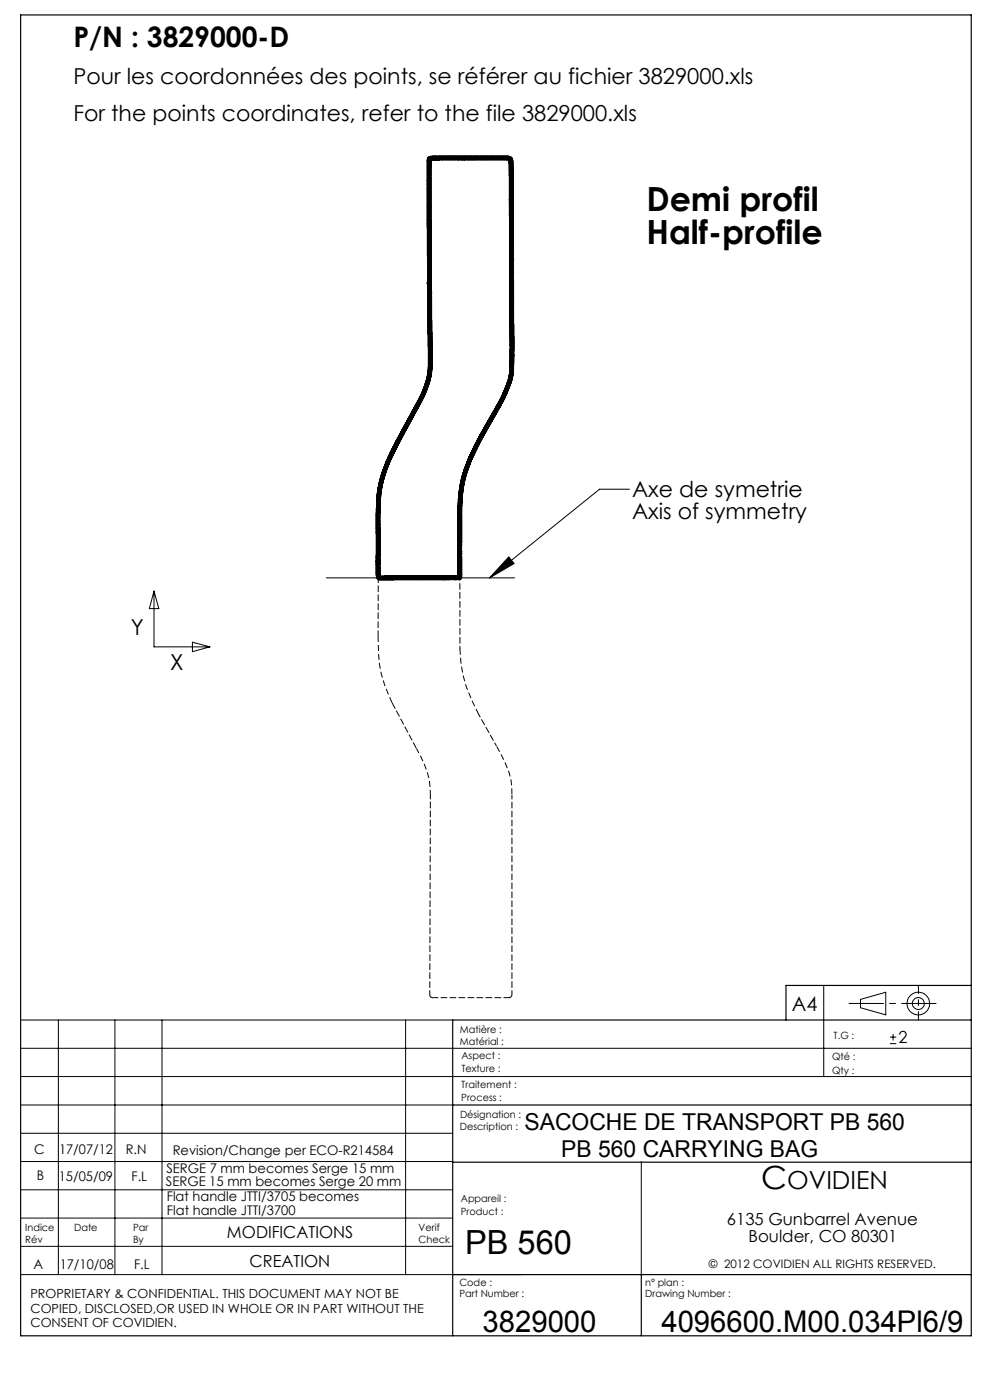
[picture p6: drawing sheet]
<svg xmlns="http://www.w3.org/2000/svg" width="210mm" height="297mm" viewBox="0 0 210 297" stroke-linecap="round" stroke-linejoin="round" font-family="sans-serif">
<defs><g id="words">
<g font-size="7.1">
<text x="137.1" y="44.8">Demi profil</text>
<text x="137.1" y="51.9">Half-profile</text>
<text x="98.7" y="266.1">PB 560</text>
</g>
<text font-size="6.8" x="161.5" y="252.2">C</text>
<g font-size="6.3">
<text x="102.3" y="282.5">3829000</text>
<text x="140.3" y="282.5">4096600.M00.034Pl6/9</text>
</g>
<text font-size="6" x="15.6" y="9.9">P/N : 3829000-D</text>
<text font-size="5.3" x="167" y="252.2">OVIDIEN</text>
<g font-size="4.9">
<text x="111.3" y="239.7">SACOCHE DE TRANSPORT PB 560</text>
<text x="119" y="245.4">PB 560 CARRYING BAG</text>
</g>
<g font-size="4.7">
<text x="15.6" y="17.8">Pour les coordonnées des points, se référer au fichier 3829000.xls</text>
<text x="15.6" y="25.6">For the points coordinates, refer to the file 3829000.xls</text>
<text x="134.1" y="105.5">Axe de symetrie</text>
<text x="134.1" y="110.1">Axis of symmetry</text>
<text x="27.8" y="134.6">Y</text>
<text x="36.1" y="142.2">X</text>
</g>
<text font-size="4.2" x="167.9" y="214.4">A4</text>
<g font-size="3.5">
<text x="190.6" y="221.4">2</text>
<text x="48.2" y="262.6">MODIFICATIONS</text>
<text x="154.2" y="259.9">6135 Gunbarrel Avenue</text>
<text x="158.8" y="263.5">Boulder, CO 80301</text>
<text x="53" y="268.7">CREATION</text>
</g>
<g font-size="2.8">
<text x="7.3" y="244.9">C</text>
<text x="12.5" y="244.9">17/07/12</text>
<text x="26.7" y="244.9">R.N</text>
<text x="36.6" y="245">Revision/Change per ECO-R214584</text>
<text x="7.8" y="250.4">B</text>
<text x="12.4" y="250.5">15/05/09</text>
<text x="27.9" y="250.6">F.L</text>
<text x="35.2" y="251.6">SERGE 15 mm becomes Serge 20 mm</text>
<text x="35.3" y="248.9">SERGE 7 mm becomes Serge 15 mm</text>
<text x="35.4" y="254.8">Flat handle JTTI/3705 becomes</text>
<text x="35.4" y="257.7">Flat handle JTTI/3700</text>
<text x="7.1" y="269.3">A</text>
<text x="12.7" y="269.3">17/10/08</text>
<text x="28.4" y="269.3">F.L</text>
</g>
<g font-size="2.7">
<text x="6.5" y="275.4">PROPRIETARY &amp; CONFIDENTIAL. THIS DOCUMENT MAY NOT BE</text>
<text x="6.5" y="278.4">COPIED, DISCLOSED,OR USED IN WHOLE OR IN PART WITHOUT THE</text>
<text x="6.5" y="281.4">CONSENT OF COVIDIEN.</text>
</g>
<text font-size="2.5" x="150.4" y="269">© 2012 COVIDIEN ALL RIGHTS RESERVED.</text>
<g font-size="2.1">
<text x="97.6" y="221.6">Matérial :</text>
<text x="97.6" y="219.2">Matière :</text>
<text x="176.8" y="220.3">T.G :</text>
<text x="97.9" y="224.7">Aspect :</text>
<text x="97.9" y="227.4">Texture :</text>
<text x="176.5" y="224.8">Qté :</text>
<text x="176.5" y="227.8">Qty :</text>
<text x="97.9" y="233.5">Process :</text>
<text x="97.9" y="230.7">Traitement :</text>
<text x="97.6" y="239.8">Description :</text>
<text x="97.6" y="237.2">Désignation :</text>
<text x="97.7" y="257.7">Product :</text>
<text x="97.7" y="255">Appareil :</text>
<text x="5.4" y="261.1">Indice</text>
<text x="5.4" y="263.7">Rév</text>
<text x="15.7" y="261.1">Date</text>
<text x="28.2" y="261.1">Par</text>
<text x="28.2" y="263.7">By</text>
<text x="88.8" y="263.7">Check</text>
<text x="88.8" y="261.1">Verif</text>
<text x="97.4" y="275.1">Part Number :</text>
<text x="97.4" y="272.9">Code :</text>
<text x="136.9" y="272.9">n° plan :</text>
<text x="136.9" y="275.1">Drawing Number :</text>
</g>
</g></defs>
<g fill="none" stroke="#000" stroke-width=".21">
<path d="M90.5 38.3h1M90.5 39.1h1M90.5 33.9h1M90.5 34.1h1M90.5 34.3h1M90.5 34.4h1M90.5 34.5h1M90.5 34.6h1M90.5 34.7h1M90.5 34.9h1M90.5 35h1M90.5 35.1h1"/>
<path d="M90.5 35.2h1M90.5 35.3h1M90.5 35.5h1M90.5 35.6h1M90.5 35.7h1M90.5 35.8h1M90.5 35.9h1M90.5 36.1h1M90.5 36.2h1M90.5 36.3h1M90.5 36.4h1M90.5 36.5h1"/>
<path d="M90.5 36.6h1M90.5 36.7h1M90.5 36.8h1M90.5 36.9h1M90.5 37h1M90.5 37.1h1M90.5 37.2h1M90.5 37.3h1M90.5 37.4h1M90.5 37.7h1M90.5 37.8h1M90.5 37.9h1"/>
<path d="M90.5 38h1M90.5 38.1h1M90.5 38.2h1M90.5 38.4h1M90.5 38.5h1M90.5 38.6h1M90.5 38.7h1M90.5 38.8h1M90.5 38.9h1M90.5 39.2h1M90.5 39.3h1M90.5 39.4h1"/>
<path d="M90.5 39.6h1M90.5 39.7h1M90.5 39.8h1M90.5 39.9h1M90.5 39.5h1M90.5 39h1M90.5 37.6h1M90.5 37.5h1M90.5 34.2h1M90.6 33.8h.9M90.7 33.5l.7 .8-.7 .7M90.7 33.8l.7 .7-.7 .7 .7 .7"/>
<path d="M90.7 33.9l.7 .7-.7 .7M90.7 34.1l.7 .7-.7 .7M90.7 35l.7 .7-.7 .7 .7 .7-.7 .7 .7 .7M90.7 35.4l.7 .7-.7 .7M90.7 35.8l.7 .7-.7 .7 .7 .7-.7 .7 .7 .7M90.7 36l.7 .7-.7 .7M90.7 37.2l.7 .8-.7 .7 .7 .7-.7 .6 .7 .7-.7 .7 .7 .7-.7 .7 .7 .7-.7 .7 .7 .7-.7 .7 .7 .8M90.7 37.4l.7 .7-.7 .7M90.7 38.2l.7 .7-.7 .7 .7 .8M90.7 38.4l.7 .8-.7 .7 .7 .7-.7 .7 .7 .7-.7 .7 .7 .7-.7 .7 .7 .7M90.7 38.8l.7 .7-.7 .7M90.7 39.7l.7 .7-.7 .7"/>
<path d="M90.7 39.8l.7 .7-.7 .7M90.7 33.7l.7 .7M90.7 34l.7 .7-.7 .7M90.7 34.2l.7 .7M90.7 34.9l.7 .7-.7 .7 .7 .7-.7 .7 .7 .7M90.7 35.9l.7 .7-.7 .7M90.7 36.9l.7 .7-.7 .7M90.7 37.5l.7 .7-.7 .7M90.7 38.3l.7 .7-.7 .8M90.7 38.7l.7 .7-.7 .7M90.7 36.8l.7 .7M90.7 35.5l.7 .7-.7 .7"/>
<path d="M90.7 35.3l.7 .7M90.7 33.4l.7 .7M90.8 33.3l.7 .7h-1M90.9 33.2l.7 .7M91 33.2l.7 .7M91 33.4v14.8M91.2 33.2v.9M91.2 33.1v1M91.2 33.5h17M91.3 33.1v1M91.4 33.2l.7 .7 .6-.7 .8 .7 .6-.7 .7 .7 .7-.7 .7 .7 .7-.7 .7 .7 .7-.7M91.4 34l-.7 .7 .7 .7"/>
<path d="M91.4 34.2l-.7 .7M91.4 35l-.7 .7 .7 .7-.7 .7 .7 .7-.7 .7M91.4 35.1l-.7 .7M91.4 35.2l-.7 .7M91.4 35.4l-.7 .7 .7 .7M91.4 35.5l-.7 .7 .7 .7M91.4 35.8l-.7 .7 .7 .7-.7 .7 .7 .7-.7 .7 .7 .6-.7 .7 .7 .7-.7 .7 .7 .7-.7 .7 .7 .7-.7 .7M91.4 35.9l-.7 .7 .7 .7M91.4 34.9l-.7 .7 .7 .7-.7 .7 .7 .7-.7 .7M91.4 36.9l-.7 .7 .7 .7M91.4 37.4l-.7 .7 .7 .7M91.4 37.5l-.7 .7 .7 .7"/>
<path d="M91.4 38.2l-.7 .7 .7 .7-.7 .8M91.4 38.3l-.7 .7 .7 .8M91.4 37.2l-.7 .8 .7 .7-.7 .7 .7 .6-.7 .7 .7 .7-.7 .7 .7 .7-.7 .7 .7 .7-.7 .7M91.4 38.7l-.7 .7 .7 .7M91.4 39.7l-.7 .7 .7 .7M91.4 39.8l-.7 .7 .7 .7M91.4 38.8l-.7 .7 .7 .7M91.4 38.4l-.7 .8 .7 .7M91.4 36.8l-.7 .7M91.4 36l-.7 .7 .7 .7M91.4 35.3l-.7 .7M91.4 34.1l-.7 .7 .7 .7"/>
<path d="M91.4 33.6l-.7 .7 .7 .7M91.4 33.1v.9l-.7-.7M91.4 33.3l-.7 .7M91.4 33.9l-.7 .7 .7 .7M91.4 34.4l-.7 .7 .7 .7M91.4 33.8l-.7 .7 .7 .7M91.5 33.2l.7 .7 .7-.7 .7 .7 .6-.7 .7 .7M91.5 33.9l.8-.7 .7 .7M91.5 33.1v.9M91.5 33.2l.8 .7 .7-.7M91.6 33.2l-.8 .8M91.6 33.1v.9"/>
<path d="M91.7 33.7h-1.1M91.7 33.2l.7 .7 .7-.7M91.7 33.9l.7-.7 .7 .7M91.7 33.2l-1 .9M91.7 33v1M91.8 33.2l-1.1 1.1M91.8 33.2l.7 .7 .7-.7M91.8 33v1M91.9 33.2l-1.2 1.2 .7 .7M91.9 33.2l.7 .7M91.9 33v1M92 33.2l-.7 .7"/>
<path d="M92 33.2l.7 .7M92 33v1M92.1 33v1M92.1 33.2l.8 .7 .7-.7 .6 .7 .7-.7M92.2 33v1M92.3 33v1M92.4 33v1M92.5 33.2l-.7 .7-.7-.7v2.3M92.5 33.2l.7 .7M92.5 33v1M92.6 33.2l-.7 .7-.7-.7M92.6 33v1"/>
<path d="M92.7 33.2l-.7 .7-.7-.7M92.7 33v1M92.8 33.1v.9M92.9 33.1v.9M92.9 33.2l.7 .7 .7-.7 .7 .7M92.9 33.9l.7-.7 .7 .7 .8-.7 .7 .7M93 33v1M93 33.2l.7 .7 .7-.7M93 33.9l.7-.7 .7 .7M93.1 33v1M93.1 33.2l.7 .7 .7-.7M93.1 33.9l.7-.7 .7 .7"/>
<path d="M93.2 33v1M93.2 33.2l-.7 .7M93.2 33.2l.7 .7M93.3 33v1M93.3 33.2l-.7 .7M93.3 33.2l.8 .7M93.4 33v1M93.5 33.5l-2.8 .1M93.5 33v1M93.6 33v1M93.7 33v1M93.8 33v1"/>
<path d="M93.9 33v1M93.9 33.2l.7 .7 .7-.7 .7 .7M93.9 33.2l-.7 .7-.7-.7M94 33v1M94 33.2l.7 .7 .7-.7 .7 .7 .7-.7 .7 .7 .7-.7 .8 .7 .7-.7 .7 .7M94.1 33.2l-.8 .7-.7-.7M94.1 33v1M94.2 33v1M94.3 33v1M94.4 33v1M94.4 33.2l.7 .7 .7-.7M94.5 33v1"/>
<path d="M94.5 33.2l.7 .7 .7-.7M94.5 33.9l.7-.7 .7 .7M94.6 33v1M94.7 33v1M94.8 33v1M94.9 33v1M94.9 33.2l.7 .7 .7-.7M94.9 33.9l.7-.7 .7 .7M95 33v1M95 33.2l.7 .7 .7-.7M95 33.9l.7-.7 .7 .7M95.1 33v1"/>
<path d="M95.2 33v1M95.3 33v1M95.4 33v1M95.5 33v1M95.6 33v1M95.7 33v1M95.8 33.2l.7 .7 .7-.7 .7 .7M95.8 33v1M95.9 33.2l.7 .7 .7-.7M95.9 33.9l.7-.7 .7 .7M96 33v1M96 33.2l.7 .7 .7-.7"/>
<path d="M96 33.9l.7-.7 .7 .7M96 33.2l-.7 .7-.7-.7-.7 .7M96.1 33v1M96.2 33v1M96.3 33.2l.7 .7 .7-.7 .7 .7 .7-.7 .7 .7 .6-.7 .7 .7 .7-.7M96.3 33.9l.7-.7 .7 .7 .7-.7 .7 .7 .7-.7 .6 .7 .7-.7 .7 .7M96.3 33v1M96.4 33.2l.7 .7 .7-.7M96.4 33.9l.7-.7 .7 .7M96.4 33v1M96.6 33v1M96.7 33v1"/>
<path d="M96.8 33v1M96.9 33v1M97 33v1M97.1 33v1M97.2 33v1M97.3 33.2l.7 .7 .7-.7 .7 .7M97.3 33v1M97.4 33.2l.7 .7 .7-.7M97.4 33.9l.7-.7 .7 .7M97.4 33v1M97.5 33v1M97.6 33v1"/>
<path d="M97.7 33v1M97.8 33.2l.7 .7 .7-.7 .7 .7 .6-.7 .7 .7 .7-.7 .7 .7 .7-.7 .7 .7 .7-.7 .7 .7 .7-.7 .7 .7M97.8 33v1M97.9 33.2l.7 .7 .7-.7M97.9 33.9l.7-.7 .7 .7M97.9 33.2l-.7 .7-.7-.7-.7 .7M97.9 33v1M98 33v1M98.1 33v1M98.2 33v1M98.3 33v1M98.4 33v1"/>
<path d="M98.5 33v1M98.6 33v1M98.7 33v1M98.7 33.2l.7 .7 .8-.7 .7 .7M98.8 33v1M98.8 33.2l.8 .7 .7-.7M98.8 33.9l.8-.7 .7 .7M98.9 33.2l-.7 .7-.7-.7-.7 .7-.7-.7-.7 .7-.7-.7-.7 .7M98.9 33v1M99 33v1M99.1 33v1M99.2 33v1"/>
<path d="M99.2 33.2l.7 .7 .7-.7 .8 .7 .6-.7 .7 .7 .7-.7 .7 .7M99.3 33v1M99.3 33.2l.7 .7 .8-.7M99.3 33.9l.7-.7 .8 .7M99.4 33.2l-.7 .7-.7-.7-.7 .7M99.4 33v1M99.5 33v1M99.6 33v1M99.7 33v1M99.8 33v1M99.9 33v1M100 33v1"/>
<path d="M100.1 33v1M100.2 33v1M100.2 33.2l.7 .7 .7-.7 .8 .7 .7-.7 .7 .7 .7-.7 .7 .7M100.3 33v1M100.3 33.2l.7 .7 .7-.7M100.3 33.9l.7-.7 .7 .7M100.4 33.2l-.7 .7-.7-.7-.7 .7-.7-.7-.7 .7-.7-.7-.7 .7-.7-.7-.7 .7-.6-.7-.8 .7-.6-.7-.7 .7M100.4 33v1M100.5 33v1M100.6 33v1M100.7 33v1M100.7 33.2l.7 .7 .7-.7"/>
<path d="M100.7 33.9l.7-.7 .7 .7M100.8 33v1M100.8 33.2l.7 .7 .7-.7M100.8 33.9l.7-.7 .7 .7M100.9 33.2l-.7 .7-.8-.7-.7 .7M100.9 33v1M101 33v1M101.1 33v1M101.2 33v1M101.3 33v1M101.4 33v1M101.5 33v1"/>
<path d="M101.6 33v1M101.7 33v1M101.8 33v1M101.8 33.2l.7 .7 .7-.7 .7 .7 .7-.7 .7 .7M101.9 33v1M102 33v1M102.1 33v1M102.1 33.2l.7 .7 .7-.7 .7 .7M102.2 33v1M102.2 33.2l.7 .7 .7-.7M102.2 33.9l.7-.7 .7 .7M102.3 33v1"/>
<path d="M102.3 33.2l.7 .7 .7-.7M102.3 33.9l.7-.7 .7 .7M102.3 33.2l-.7 .7-.7-.7-.7 .7M102.4 33v1M102.6 33v1M102.7 33v1M102.8 33v1M102.9 33v1M103 33v1M103.2 33v1M103.3 33v1M103.4 33v1"/>
<path d="M103.5 33v1M103.6 33.2l.7 .7 .7-.7 .7 .7M103.6 33v1M103.7 33.2l.7 .7 .7-.7 .7 .7M103.8 33v1M103.9 33v1M104 33v1M104.1 33.2l.7 .7 .7-.7 .7 .7 .7-.7 .7 .7 .7-.7v1.1M104.1 33.2l-.7 .7-.7-.7-.7 .7-.6-.7-.8 .7-.7-.7-.7 .7M104.1 33v1M104.2 33.2l.7 .7 .7-.7 .7 .7 .7-.7 .7 .7 .6-.7M104.2 33.2l-.7 .7-.7-.7-.7 .7"/>
<path d="M104.2 33v1M104.4 33v1M104.5 33v1M104.6 33v1M104.7 33v1M104.8 33v1M104.9 33v1M105 33v1M105.1 33v1M105.2 33.2l.7 .7 .7-.7 .7 .7M105.2 33.2l-.7 .7-.7-.7-.7 .7-.7-.7-.7 .7M105.2 33v1"/>
<path d="M105.3 33.2l.7 .7 .7-.7M105.3 33.9l.7-.7 .7 .7M105.3 33.2l-.7 .7-.7-.7-.7 .7-.7-.7-.7 .7M105.3 33v1M105.4 33v1M105.5 33v1M105.6 33v1M105.7 33.2l.7 .7 .7-.7M105.7 33.9l.7-.7 .7 .7M105.7 33.2l-.7 .7-.7-.7-.7 .7M105.7 33v1M105.8 33.2l.7 .7 .7-.7"/>
<path d="M105.8 33.9l.7-.7 .7 .7M105.8 33.2l-.7 .7-.7-.7-.7 .7M105.8 33v1M105.9 33v1M106 33v1M106.1 33v1M106.2 33v1M106.3 33v1M106.4 33v1M106.5 33v1M106.6 33v1M106.6 33.2l.8 .7 .7-.7"/>
<path d="M106.6 33.9l.8-.7 1.3 1.3M106.7 33v1M106.8 33.2l.7 .7 .7-.7M106.8 33.2l-.7 .7-.7-.7-.7 .7-.7-.7-.7 .7-.7-.7-.7 .7-.7-.7-.7 .7-.6-.7-.7 .7-.7-.7-.7 .7M106.8 33v1M106.9 33v1M107 33v1M107 33.2l.8 .7M107.1 33v1M107.1 33.2l.7 .7h1M107.2 33v1M107.2 33.2l.8 .7"/>
<path d="M107.3 33.2l-.7 .7-.7-.7-.7 .7M107.3 33.5l1.3 .1M107.3 33v1M107.4 33v1M107.5 33.2l-.7 .7M107.5 33.2l.7 .7M107.5 33v1M107.6 33.2l-.7 .7-.7-.7-.7 .7-.7-.7-.7 .7M107.6 33.2l1.2 1.2-.7 .7 .7 .7M107.6 33v1M107.6 33.2l1.1 1M107.7 33.7h1.1"/>
<path d="M107.7 33.2l-.7 .7-.7-.7-.7 .7-.7-.7-.7 .7M107.7 33v1M107.7 33.2l1 .9M107.8 33.2l-.8 .7M107.8 33.8h1M107.8 33v1M107.8 33.3l.7 .7M107.8 33.2l-.7 .7M107.9 34h1M107.9 34.1h1M107.9 34.3h1M107.9 34.4h1"/>
<path d="M107.9 34.5h1M107.9 34.6h1M107.9 34.7h1M107.9 33.1v.9l.7-.7M107.9 33.3l.7 .7M107.9 34.9h1M107.9 35h1M107.9 35.1h1M107.9 35.2h1M107.9 35.3h1M107.9 35.5h1M107.9 35.6h1"/>
<path d="M107.9 35.7h1M107.9 35.8h1M107.9 35.9h1M107.9 36.1h1M107.9 36.2h1M107.9 36.3h1M107.9 36.4h1M107.9 36.7h1M107.9 36.8h1M107.9 36.9h1M107.9 37.1h1M107.9 37.2h1"/>
<path d="M107.9 37.3h1M108 33.2l-.8 .7M108 36.5h.9M108 36.6h.9M108 37h.9M108 37.4h.9M108 37.5h.9M108 37.6h.9M108 37.7h.9M108 37.8h.9M108 37.9h.9M108 38h.9"/>
<path d="M108 38.1h.9M108 38.2h.9M108 38.3h.9M108 38.4h.9M108 38.5h.9M108 38.6h.9M108 38.7h.9M108 38.8h.9M108 38.9h.9M108 39h.9M108 39.1h.9M108 39.2h.9"/>
<path d="M108 39.3h.9M108 39.4h.9M108 39.5h.9M108 39.6h.9M108 39.7h.9M108 39.8h.9M108 39.9h.9M108 40h.9M108 33.1v1M108 33.9l.7 .7M108.1 34.9l.7 .7-.7 .7 .7 .7-.7 .7 .7 .7M108.1 35.9l.7 .7"/>
<path d="M108.1 34.3l.7 .7-.7 .7 .7 .7M108.1 35.4l.7 .7-.7 .7M108.1 35.3l.7 .7M108.1 34.6l.7 .7M108.1 34l.7 .7-.7 .7M108.1 34.2l.7 .7M108.1 34.5l.7 .7-.7 .7M108.1 34.8l.7 .7-.7 .7 .7 .7M108.1 35.8l.7 .7M108.1 38.3l.7 .7-.7 .8 .7 .7-.7 .7 .7 .7-.7 .7M108.1 39.7l.7 .7-.7 .7M108.1 38.1l.7 .7-.7 .7 .7 .7"/>
<path d="M108.1 38.7l.7 .7-.7 .7M108.1 38.2l.7 .7-.7 .7M108.1 37.2l.7 .8-.7 .7M108.1 36.9l.7 .7-.7 .7M108.1 33.1v1l.7 .7M108.1 36.8l.7 .7-.7 .7M108.1 37.1l.7 .8-.7 .7 .7 .7-.7 .7M108.1 37.4l.7 .7-.7 .7M108.1 39.6l.7 .7-.7 .7M108.2 33.1v1M108.3 33.4v1M108.4 33.5v3.4"/>
<path d="M108.4 33.2l-.7 .7M108.4 35.8v10.6M108.5 33.3l-.7 .7M108.7 33.4l-.7 .7M108.7 33.5l-.7 .7M108.7 33.6l-.7 .7M108.7 33.8l-.7 .7M108.7 33.9l-.7 .7M108.8 34.3l-.7 .7 .7 .7-.7 .7 .7 .7-.7 .6 .7 .7-.7 .7 .7 .7-.7 .7M108.8 35.8l-.7 .7 .7 .7M108.8 35.9l-.7 .7 .7 .7M108.8 35.4l-.7 .7 .7 .7"/>
<path d="M108.8 35.3l-.7 .7 .7 .7-.7 .7M108.8 34.9l-.7 .7 .7 .7M108.8 34l-.7 .7 .7 .7M108.8 33.7l-.7 .7 .7 .7-.7 .7M108.8 34.1l-.7 .7M108.8 34.2l-.7 .7M108.8 34.5l-.7 .7 .7 .7M108.8 34.6l-.7 .7M108.8 34.8l-.7 .7 .7 .7M108.8 39.2l-.7 .7 .7 .7-.7 .7 .7 .7-.7 .7 .7 .7-.7 .7 .7 .7M108.8 37.1l-.7 .7 .7 .8-.7 .6 .7 .7-.7 .7 .7 .7-.7 .7 .7 .7-.7 .7 .7 .7-.7 .7M108.8 39.7l-.7 .7 .7 .8-.7 .7 .7 .7"/>
<path d="M108.8 39.6l-.7 .7 .7 .7M108.8 38.7l-.7 .7 .7 .7M108.8 38.6l-.7 .7 .7 .7M108.8 38.3l-.7 .7 .7 .8M108.8 38.2l-.7 .7 .7 .7M108.8 38.1l-.7 .7 .7 .7-.7 .7M108.8 36.4l-.7 .7 .7 .6-.7 .7 .7 .8M108.8 37.4l-.7 .7 .7 .7M108.8 36.9l-.7 .7 .7 .7M108.8 36.8l-.7 .7 .7 .7M108.8 36.3l-.7 .7 .7 .7-.7 .7M108.8 36l-.7 .7 .7 .7"/>
<path d="M108.8 36.2l-.7 .7M108.8 36.5l-.7 .7M108.8 36.6l-.7 .7M108.8 37.2l-.7 .8 .7 .7M90.5 40.1h1M90.5 40h1M90.5 40.2h1M90.5 40.3h1M90.5 40.6h1M90.5 40.7h1M90.5 40.8h1M90.5 41h1"/>
<path d="M90.5 41.1h1M90.5 41.2h1M90.5 41.3h1M90.5 41.4h1M90.5 41.6h1M90.5 41.7h1M90.5 41.8h1M90.5 41.9h1M90.5 42h1M90.5 42.2h1M90.5 42.3h1M90.5 42.4h1"/>
<path d="M90.5 42.5h1M90.5 42.6h1M90.5 42.7h1M90.5 42.8h1M90.5 42.9h1M90.5 43h1M90.5 43.1h1M90.5 43.3h1M90.5 43.4h1M90.5 43.5h1M90.5 43.6h1M90.5 43.8h1"/>
<path d="M90.5 43.9h1M90.5 44h1M90.5 44.3h1M90.5 44.4h1M90.5 44.5h1M90.5 44.6h1M90.5 44.7h1M90.5 44.8h1M90.5 44.9h1M90.5 45h1M90.5 45.2h1M90.5 45.3h1"/>
<path d="M90.5 45.4h1M90.5 45.5h1M90.5 45.7h1M90.5 45.8h1M90.5 45.9h1M90.5 46h1M90.5 46.1h1M90.5 46.2h1M90.5 46.3h1M90.5 46.4h1M90.5 46.5h1M90.5 46.7h1"/>
<path d="M90.5 46.8h1M90.5 46.9h1M90.5 47.2h1M90.5 47.3h1M90.5 47.4h1M90.5 47.6h1M90.5 47.7h1M90.5 47.8h1M90.5 47.9h1M90.5 48h1M90.5 48.3h1M90.5 48.4h1"/>
<path d="M90.5 50.2h1M90.5 47.1h1M90.5 47h1M90.5 46.6h1M90.5 45.6h1M90.5 45.1h1M90.5 44.2h1M90.5 44.1h1M90.5 43.7h1M90.5 43.2h1M90.5 40.9h1M90.5 40.5h1"/>
<path d="M90.5 40.4h1M90.6 48.2h.9M90.6 48.5h.9M90.6 48.6h.9M90.6 48.8h.9M90.6 48.9h.9M90.6 49h.9M90.6 49.1h.9M90.6 49.2h.9M90.6 49.4h.9M90.6 49.5h.9M90.6 49.6h.9"/>
<path d="M90.6 49.7h.9M90.6 49.8h.9M90.6 50.1h.9M90.6 50.3h.9M90.6 50.4h.9M90.6 50.5h.9M90.6 50.6h.9M90.6 50.7h.9M90.6 50.8h.9M90.6 51.1h.9M90.6 51.2h.9M90.6 51.6h.9"/>
<path d="M90.6 51.7h.9M90.6 51.8h.9M90.6 52.1h.9M90.6 52.2h.9M90.6 52.3h.9M90.6 52.4h.9M90.6 52.5h.9M90.6 52.6h.9M90.6 52.7h.9M90.6 53.1h.9M90.6 53.2h1M90.6 53.5h1"/>
<path d="M90.6 53.6h1M90.6 53.7h1M90.6 53.8h1M90.6 53.9h1M90.6 54h1M90.6 54.1h1M90.6 54.2h1M90.6 54.3h1M90.6 54.7h1M90.6 55h1M90.6 53.4h1M90.6 53.3h1"/>
<path d="M90.6 53h.9M90.6 52.9h.9M90.6 52.8h.9M90.6 52h.9M90.6 51.9h.9M90.6 51.5h.9M90.6 51.4h.9M90.6 51.3h.9M90.6 51h.9M90.6 50.9h.9M90.6 50h.9M90.6 49.9h.9"/>
<path d="M90.6 48.4h.9M90.6 59.7l.9 .9-.7 .7 .7 .6M90.6 54.4h1M90.6 54.5h1M90.6 54.6h1M90.6 54.9h1M90.6 55.1h1M90.6 55.2h1M90.6 55.3h1M90.6 55.5h1M90.6 55.6h1M90.6 55.8h1"/>
<path d="M90.6 55.9h1M90.6 56.1h1M90.6 56.3h1M90.6 56.4h1M90.6 56.5h1M90.6 56.6h1M90.6 56.7h1M90.6 56.8h1M90.6 56.9h1M90.6 57.2h1M90.6 57.7h1M90.6 57.8h1"/>
<path d="M90.6 57.9h1M90.6 58h1M90.6 58.1h1M90.6 58.7h1M90.6 60h1M90.6 59h1M90.6 58.9h1M90.6 58.8h1M90.6 58.6h1M90.6 58.5h1M90.6 58.4h1M90.6 58.3h1"/>
<path d="M90.6 58.2h1M90.6 57.6h1M90.6 57.5h1M90.6 57.4h1M90.6 57.3h1M90.6 57.1h1M90.6 57h1M90.6 56.2h1M90.6 55.7h1M90.6 59.3h1M90.6 59.4h1M90.6 59.5h1"/>
<path d="M90.6 59.6h1M90.6 59.9h1M90.6 59.8h1M90.6 59.7h1M90.6 59.2h1M90.6 59.1h1M90.7 40.1l.7 .7-.7 .7 .7 .7-.7 .7M90.7 40.3l.7 .7-.7 .7M90.7 41.1l.7 .7-.7 .7M90.7 41.6l.7 .7-.7 .7M90.7 42.5l.7 .7-.7 .7 .7 .7-.7 .7 .7 .6-.7 .7 .7 .7M90.7 42.6l.7 .7-.7 .7 .7 .7-.7 .7 .7 .6-.7 .7 .7 .7"/>
<path d="M90.7 42.9l.7 .7-.7 .7M90.7 43l.7 .7-.7 .7M90.7 44.3l.7 .7-.7 .8M90.7 44.7l.7 .7-.7 .7 .7 .7M90.7 44.8l.7 .7-.7 .7M90.7 45.7l.7 .7-.7 .7M90.7 45.8l.7 .7-.7 .7M90.7 40.2l.7 .7-.7 .7M90.7 41.2l.7 .7-.7 .7M90.7 41.7l.7 .7M90.7 46.2l.7 .7M90.7 46.3l.7 .7"/>
<path d="M90.7 47.2l.7 .7M90.7 47.6l.7 .7-.7 .7 .7 .7-.7 .7 .7 .7-.7 .6 .7 .8M90.7 48.7l.7 .7-.7 .7M90.7 49.1l.7 .7-.7 .7 .7 .7-.7 .7 .7 .7M90.7 50.1l.7 .7-.7 .7M90.7 50.5l.7 .8-.7 .7M90.7 50.7l.7 .7-.7 .7M90.7 51.4l.7 .7-.7 .7 .7 .7M90.7 51.9l.7 .7-.7 .7 .7 .7M90.7 52l.7 .7-.7 .7M90.7 52.3l.7 .7-.7 .7 .7 .7-.7 .7 .7 .7-.7 .7 .7 .7-.7 .7M90.7 52.4l.7 .7-.7 .7 .7 .7-.7 .7 .7 .7-.7 .7"/>
<path d="M90.7 52.5l.7 .7-.7 .7M90.7 53.5l.7 .7-.7 .7M90.7 47.1l.7 .7-.7 .7 .7 .7M90.7 48.8l.7 .7-.7 .7M90.7 48.6l.7 .7-.7 .7 .7 .7M90.7 51.5l.7 .7-.7 .7 .7 .7-.7 .7M90.7 53.4l.7 .7M90.7 50.2l.7 .7-.7 .7M90.7 49.2l.7 .7-.7 .7M90.7 47.7l.7 .7-.7 .7M90.7 54l.7 .7-.7 .7M90.7 54.4l.7 .7-.7 .7 .7 .7-.7 .7 .7 .7"/>
<path d="M90.7 54.8l.7 .7-.7 .7M90.7 54.9l.7 .7-.7 .7M90.7 55.3l.7 .7-.7 .7M90.7 55.4l.7 .7-.7 .7M90.7 56.2l.7 .7-.7 .7M90.7 56.3l.7 .6-.7 .7M90.7 56.4l.7 .6-.7 .7M90.7 54.1l.7 .7M90.7 54.2l.7 .7M90.7 54.5l.7 .7-.7 .7 .7 .7M90.7 55l.7 .7-.7 .7M90.7 56.7l.7 .7"/>
<path d="M90.7 57.3l.7 .7M90.7 57.4l.7 .7M90.7 59.6l.8 .7M90.7 57.5l.7 .7M90.7 57.3l.7 .8M90.7 56.8l.7 .7M90.7 53.9l.7 .7-.7 .7M90.7 54.3l.7 .7M90.8 57.6l.7 .7-.7 .7 .7 .7M90.8 57.7l.7 .7-.7 .7 .7 .7M90.8 57.8l.7 .7-.7 .7 .7 .7M90.8 57.9l.7 .7-.7 .7"/>
<path d="M90.8 58l.7 .7-.7 .7M90.8 58.8l.7 .7-.7 .7M90.8 59.4l.7 .7-.7 .7M90.8 58.1l.7 .7M90.8 58.2l.7 .7M90.8 59.3l.7 .7M90.8 60l.7 .7M90.8 58.9l.7 .7-.8 .7M90.8 56.5l.7 .8M90.9 59.6v1M91 59.5v1M91.1 46.7v8"/>
<path d="M91.1 59.5v1M91.1 53.8v12M91.4 40.2l-.7 .7 .7 .7M91.4 41.1l-.7 .7 .7 .7M91.4 41.2l-.7 .7 .7 .7M91.4 41.6l-.7 .7 .7 .8-.7 .7 .7 .6-.7 .8 .7 .7M91.4 41.7l-.7 .7M91.4 42.4l-.7 .7 .7 .7-.7 .6 .7 .8-.7 .7M91.4 42.6l-.7 .7 .7 .7-.7 .7 .7 .7-.7 .6 .7 .7-.7 .7 .7 .7-.7 .7M91.4 42.9l-.7 .7 .7 .7M91.4 43l-.7 .7 .7 .7M91.4 42.5l-.7 .7 .7 .6-.7 .8 .7 .7-.7 .6 .7 .7-.7 .7 .7 .7-.7 .7"/>
<path d="M91.4 44.2l-.7 .7 .7 .7-.7 .8M91.4 44.8l-.7 .7 .7 .7M91.4 45.7l-.7 .7 .7 .7M91.4 45.8l-.7 .7 .7 .7M91.4 44.7l-.7 .7 .7 .7-.7 .7 .7 .7-.7 .7 .7 .7-.7 .7 .7 .7-.7 .7M91.4 46.3l-.7 .7 .7 .7M91.4 40.1l-.7 .7 .7 .7-.7 .7 .7 .7M91.4 44.3l-.7 .7 .7 .8M91.4 46.2l-.7 .7 .7 .7M91.4 47.2l-.7 .7 .7 .7M91.4 59.7l-.8 .7M91.4 40.3l-.7 .7 .7 .7"/>
<path d="M91.4 46.9l-.7 .7M91.4 47.1l-.7 .7 .7 .7-.7 .7M91.4 47.6l-.7 .7 .7 .7-.7 .7 .7 .7-.7 .7 .7 .6-.7 .8M91.4 47.7l-.7 .7 .7 .7M91.4 47.9l-.7 .7M91.4 46.8l-.7 .7 .7 .7-.7 .7 .7 .7-.7 .7 .7 .7-.7 .6 .7 .7M91.4 48.6l-.7 .7 .7 .7-.7 .7M91.4 48.8l-.7 .7 .7 .7M91.4 49.2l-.7 .7 .7 .7M91.4 50.1l-.7 .7 .7 .7M91.4 50.5l-.7 .8 .7 .7M91.4 51.4l-.7 .7 .7 .7-.7 .7"/>
<path d="M91.4 50.2l-.7 .7 .7 .7-.7 .7M91.4 49.1l-.7 .7 .7 .7-.7 .6 .7 .8-.7 .7M91.4 52l-.7 .7 .7 .7M91.4 52.4l-.7 .7 .7 .7-.7 .7M91.4 51.5l-.7 .7 .7 .7-.7 .7 .7 .7-.7 .7M91.4 53.5l-.7 .7M91.4 59.7l-.7 .7M91.4 48.7l-.7 .7 .7 .7M91.4 51.9l-.7 .7 .7 .7-.7 .7M91.4 52.3l-.7 .7 .7 .7-.7 .7M91.4 52.5l-.7 .7 .7 .7M91.4 53.4l-.7 .7"/>
<path d="M91.4 50.7l-.7 .7 .7 .7M91.4 47.4l-.7 .7 .7 .7M91.4 47.3l-.7 .7 .7 .7M91.4 47l-.7 .7M91.4 54l-.7 .7 .7 .7M91.4 54.1l-.7 .7M91.4 54.8l-.7 .7 .7 .7M91.4 55l-.7 .7 .7 .7M91.4 55.3l-.7 .7 .7 .7M91.4 55.4l-.7 .7 .7 .7M91.4 56.3l-.7 .7 .7 .6M91.4 56.7l-.7 .7"/>
<path d="M91.4 57.3l-.7 .7M91.4 57.5l-.7 .7M91.4 53.9l-.7 .7 .7 .7M91.4 54.9l-.7 .7 .7 .7M91.4 56.2l-.7 .7 .7 .7M91.4 57.4l-.7 .7M91.4 57.3l-.7 .8M91.4 56.4l-.7 .6 .7 .7M91.4 56.8l-.7 .7M91.5 57.6l-.7 .7 .7 .7-.7 .7M91.5 57.7l-.7 .8 .7 .6-.7 .7M91.5 57.9l-.7 .7 .7 .7"/>
<path d="M91.5 58l-.7 .7 .7 .7M91.5 58.1l-.7 .7M91.5 58.2l-.7 .7M91.5 58.8l-.7 .7 .7 .7M91.5 58.9l-.7 .7M91.5 57.8l-.7 .7 .7 .7-.7 .8M91.5 59.4l-.7 .7 .7 .8-.7 .7M91.5 59.8l-.7 .7 .7 .7-.7 .6 .7 .7M91.5 60l-.7 .7M91.5 59.9l-.7 .7 .7 .6-.7 .7 .7 .7-.7 .7 .7 .7M91.5 56.5l-.7 .8M107.9 42.3h1"/>
<path d="M107.9 42.4h1M107.9 43h1M108 40.1h.9M108 40.2h.9M108 40.3h.9M108 40.4h.9M108 40.5h.9M108 40.6h.9M108 40.7h.9M108 40.8h.9M108 41h.9M108 41.1h.9"/>
<path d="M108 41.2h.9M108 41.3h.9M108 41.4h.9M108 41.6h.9M108 41.7h.9M108 41.8h.9M108 41.9h.9M108 42h.9M108 42.2h.9M108 42.3h.9M108 42.5h.9M108 42.6h.9"/>
<path d="M108 42.8h.9M108 42.9h.9M108 43.1h.9M108 43.2h.9M108 43.3h.9M108 43.4h.9M108 43.5h.9M108 43.6h.9M108 43.7h.9M108 43.8h.9M108 43.9h.9M108 44h.9"/>
<path d="M108 44.1h.9M108 44.2h.9M108 44.4h.9M108 44.5h.9M108 44.6h.9M108 44.7h.9M108 44.8h1M108 44.9h.9M108 45h1M108 45.1h1M108 45.2h.9M108 45.3h1"/>
<path d="M108 45.4h1M108 45.5h1M108 45.6h1M108 45.7h1M108 45.8h1M108 45.9h1M108 44.3h1M108 46h1M108 46.1h1M108 46.2h1M108 46.3h1M108 46.4h1"/>
<path d="M108 46.5h1M108 46.6h1M108 46.7h1M108 46.8h1M108 46.9h1M108 47h1M108 47.1h1M108 47.2h1M108 47.4h1M108 47.5h1M108 47.6h1M108 47.7h1"/>
<path d="M108 47.8h1M108 47.9h1M108 48h1M108 48.2h1M108 48.3h1M108 48.4h1M108 48.5h1M108 48.6h1M108 48.8h1M108 48.9h1M108 49h1M108 49.1h1"/>
<path d="M108 49.2h1M108 49.4h1M108 49.5h1M108 49.6h1M108 49.7h1M108 49.8h1M108 49.9h1M108 50.1h1M108 50.2h1M108 50.3h1M108 50.6h1M108 50.7h1"/>
<path d="M108 50.8h1M108 50.9h1M108 51h1M108 51.2h1M108 47.3h1M108 50.4h1M108 50.5h1M108 51.1h1M108 51.3h1M108 51.4h1M108 51.5h1M108 51.6h1"/>
<path d="M108 51.7h1M108 51.8h1M108 51.9h1M108 52h1M108 52.1h1M108 52.2h1M108 52.3h1M108 52.4h1M108 52.5h1M108 52.6h1M108 52.7h1M108 52.8h1"/>
<path d="M108 52.9h1M108 53h1M108 53.1h1M108 53.2h1M108 53.4h1M108 53.5h1M108 53.6h1M108 53.7h1M108 53.8h1M108 53.9h1M108 54h1M108 54.1h1"/>
<path d="M108 54.2h1M108 54.3h1M108 54.4h1M108 54.5h1M108 54.6h1M108 54.7h1M108 54.9h1M108 55h1M108 55.1h1M108 55.2h1M108 55.3h1M108 55.5h1"/>
<path d="M108 55.6h1M108 55.7h1M108 55.8h1M108 55.9h1M108 56.1h1M108 56.2h1M108 56.3h1M108 56.4h1M108 56.5h1M108 56.7h1M108 56.8h1M108 56.9h1"/>
<path d="M108 57h1M108 57.1h1M108 57.2h1M108 57.3h1M108 57.4h1M108 57.5h1M108 57.6h1M108 57.7h1M108 57.8h1M108 57.9h1M108 58h1M108 58.1h1"/>
<path d="M108 58.2h1M108 58.3h1M108 58.4h1M108 58.5h1M108 58.6h1M108 58.7h1M108 58.8h1M108 58.9h1M108 59h1M108 59.1h1M108 59.2h1M108 59.3h1"/>
<path d="M108 59.4h1M108 59.5h1M108 59.6h1M108 59.7h1M108 59.8h1M108 59.9h1M108.1 53.3h.9M108.1 44.7l.7 .7-.7 .7 .7 .7M108.1 44.7l.7 .6-.7 .7 .7 .7-.7 .8M108.1 44.9l.7 .7-.7 .8M108.1 44.8l.7 .7-.7 .7M108.1 44.4l.7 .8-.7 .7"/>
<path d="M108.1 44.3l.7 .7-.7 .8M108.1 40l.7 .7-.7 .7 .7 .7-.7 .7 .7 .7-.7 .7 .7 .7M108.1 41.5l.7 .7-.7 .7 .7 .7-.7 .7 .7 .7M108.1 42.6l.7 .7-.7 .7M108.1 42.5l.7 .7-.7 .7 .7 .8-.7 .7M108.1 41l.7 .7-.7 .7 .7 .7M108.1 41.6l.7 .7-.7 .7M108.1 41.1l.7 .7-.7 .7M108.1 40.1l.7 .7-.7 .7M108.1 40.2l.7 .7-.7 .7M108.1 43l.7 .7-.7 .7M108.1 43.1l.7 .7-.7 .7"/>
<path d="M108.1 44.6l.7 .7-.7 .7M108.1 47.6l.7 .7-.7 .7 .8 .8-.7 .7 .7 .7-.7 .7 .7 .7-.7 .7 .7 .6M108.1 49.4l.7 .7M108.1 48.8l.7 .7-.7 .7M108.1 48.2l.7 .7-.7 .7 .7 .7M108.1 48.1l.7 .7M108.1 47.9l.7 .7M108.1 47.3l.7 .7-.7 .7M108.1 45.3l.7 .7-.7 .7 .7 .7M108.1 46.4l.7 .7M108.1 46.3l.7 .7M108.1 46.2l.7 .8"/>
<path d="M108.1 45.8l.7 .7M108.1 45.6l.7 .8M108.1 45.4l.7 .7-.7 .7 .7 .7M108.1 45.8l.7 .7-.7 .7 .8 .7M108.1 45.9l.7 .7-.7 .7M108.1 47.7l.7 .7M108.1 48.7l.7 .7M108.1 49.2l.8 .7-.7 .7 .7 .7-.7 .7 .7 .7-.7 .7 .7 .6M108.1 49.3l.7 .7M108.2 50.9l.7 .7-.7 .7M108.2 50.4l.7 .7-.7 .7M108.2 50.3l.7 .7-.7 .7 .7 .7"/>
<path d="M108.2 50.1l.7 .7M108.2 49.9l.7 .7-.7 .7 .7 .7-.7 .7 .7 .7-.7 .6M108.2 48.4l.7 .7-.7 .7M108.2 47.4l.7 .7M108.2 47.1l.7 .7M108.2 47l.7 .7M108.2 46.9l.7 .7M108.2 47.5l.7 .7M108.2 47.8l.7 .7-.8 .8M108.2 50l.7 .7-.7 .7 .7 .7-.7 .7M108.2 50.2l.7 .7M108.2 50.8l.7 .7-.7 .7 .7 .7"/>
<path d="M108.2 51.7l.7 .8-.7 .7 .7 .6-.7 .8 .7 .7-.7 .7 .7 .7-.7 .7 .7 .7-.7 .7 .7 .7M108.2 52.2l.7 .7M108.2 52.3l.7 .8-.7 .7M108.2 52.7l.7 .7-.7 .7M108.2 52.8l.7 .7M108.2 53.5l.7 .7-.7 .7 .7 .7M108.2 53.6l.7 .7-.7 .7M108.2 53.7l.7 .7-.7 .7M108.2 53.9l.7 .7-.7 .7 .7 .7-.7 .7 .7 .7-.7 .7 .7 .7-.7 .7M108.2 54l.7 .7M108.2 54.1l.7 .7-.7 .7M108.2 55l.7 .7-.7 .7"/>
<path d="M108.2 55.1l.7 .7-.7 .7M108.2 55.5l.7 .7-.7 .7M108.2 55.6l.7 .7-.7 .7M108.2 56.5l.7 .7-.7 .7M108.2 56.6l.7 .7-.7 .7M108.2 56.9l.7 .7-.7 .7 .7 .7-.7 .7 .7 .7M108.2 57l.7 .7-.7 .7M108.2 57.9l.7 .7-.7 .7 .7 .7M108.2 58l.7 .7-.7 .7 .7 .7M108.2 58.3l.7 .8M108.2 58.5l.7 .7-.7 .7M108.2 59.4l.7 .7"/>
<path d="M108.2 59.5l.7 .8M108.2 59.9l.7 .7M108.2 54.5l.7 .7M108.2 59.8l.7 .8M108.5 43.8v1M108.5 45.2v17.4M108.5 52.8v1M108.5 54.4v1.2M108.5 58.9v11.2M108.8 44.6l-.7 .7 .7 .7M108.8 44.3l-.7 .7 .7 .8-.7 .7M108.8 43.1l-.7 .7 .7 .7"/>
<path d="M108.8 41.5l-.7 .7 .7 .7-.7 .7 .7 .7-.7 .7M108.8 40l-.7 .7 .7 .7-.7 .7 .7 .7-.7 .7 .7 .7-.7 .7M108.8 42.5l-.7 .7 .7 .7-.7 .7M108.8 41.6l-.7 .7 .7 .7M108.8 41.1l-.7 .7 .7 .7M108.8 41l-.7 .7 .7 .7-.7 .7M108.8 40.2l-.7 .7 .7 .7M108.8 40.1l-.7 .7 .7 .7M108.8 42.6l-.7 .7 .7 .7-.7 .7M108.8 43l-.7 .7 .7 .7M108.8 44.4l-.7 .8 .7 .7M108.8 44.7l-.7 .8"/>
<path d="M108.8 44.8l-.7 .7 .7 .7-.7 .8M108.8 44.9l-.7 .7M108.8 47.6l-.7 .7 .7 .7-.7 .7 .8 .8-.7 .7 .7 .7-.7 .7 .7 .7-.7 .6M108.8 48.8l-.7 .7 .7 .7M108.8 48.2l-.7 .7 .7 .7-.7 .7M108.8 47.3l-.7 .7 .7 .7M108.8 45.9l-.7 .7 .7 .7M108.8 45.8l-.7 .7 .7 .7M108.8 46.3l-.7 .7M108.8 46.4l-.7 .7M108.8 47.7l-.7 .7M108.8 47.9l-.7 .7 .7 .7"/>
<path d="M108.8 48.1l-.7 .7M108.8 48.7l-.7 .7M108.8 49.3l-.7 .7M108.8 49.4l-.7 .7M108.8 49.7l-.7 .7M108.9 50l-.7 .7 .7 .7-.7 .7 .7 .7M108.9 46.9l-.7 .7M108.9 47l-.7 .7M108.9 47.1l-.7 .7M108.9 47.2l-.8 .7M108.9 47.4l-.7 .7M108.9 47.5l-.7 .7"/>
<path d="M108.9 47.8l-.7 .7 .7 .7-.8 .7M108.9 48.4l-.7 .7M108.9 50.1l-.7 .7M108.9 50.2l-.7 .7M108.9 50.3l-.7 .7 .7 .7-.7 .7M108.9 50.4l-.7 .7 .7 .7M108.9 50.8l-.7 .7 .7 .7-.7 .7M108.9 50.9l-.7 .7 .7 .7M108.9 51.7l-.7 .8 .7 .7-.7 .6 .7 .7M108.9 52.2l-.7 .7 .7 .8M108.9 52.3l-.7 .8 .7 .7M108.9 52.7l-.7 .7 .7 .7"/>
<path d="M108.9 52.8l-.7 .7M108.9 53.5l-.7 .7 .7 .7-.7 .7M108.9 53.6l-.7 .7 .7 .7M108.9 53.7l-.7 .7 .7 .7M108.9 54l-.7 .7 .7 .7M108.9 54.1l-.7 .7 .7 .7M108.9 55l-.7 .7 .7 .7M108.9 55.1l-.7 .7 .7 .7M108.9 55.2l-.7 .7 .7 .7M108.9 55.4l-.7 .7 .7 .7-.7 .7 .7 .7-.7 .7 .7 .7M108.9 55.5l-.7 .7 .7 .7M108.9 55.6l-.7 .7 .7 .8-.7 .7 .7 .7"/>
<path d="M108.9 56.4l-.7 .7 .7 .7-.7 .7M108.9 56.5l-.7 .7 .7 .7M108.9 56.6l-.7 .7 .7 .7M108.9 56.9l-.7 .7 .7 .7-.7 .7 .7 .7-.7 .7M108.9 57l-.7 .7 .7 .7M108.9 57.9l-.7 .7 .7 .7M108.9 58l-.7 .7 .7 .7M108.9 58.3l-.7 .8 .7 .7-.7 .7M108.9 58.5l-.7 .7 .7 .7M108.9 59.4l-.7 .7 .7 .8M108.9 59.5l-.7 .8 .7 .7M108.9 59.9l-.7 .7 .7 .7"/>
<path d="M108.9 52.9l-.7 .8M108.9 54.5l-.7 .7 .7 .7-.7 .7M108.9 54.7l-.7 .7 .7 .7-.7 .7 .7 .7-.7 .7 .7 .7-.7 .7M108.9 59.1l-.7 .7 .7 .7M108.9 59.3l-.7 .7M108.9 59.4l-.7 .7M108.9 59.8l-.7 .8M90.5 60.1h1.1M90.5 80h1M90.5 60h1M90.5 79.8h1M90.5 79.9h1"/>
<path d="M90.6 79.6h1M90.6 80l.7 .7M90.6 79.7h.9M90.6 64.7h1M90.6 79.4h1M90.6 79.5h1M90.6 79.9l.7 .7h-1M90.6 79.8l.7 .7M90.6 60.2h1M90.6 60.3h1M90.6 60.4h1M90.6 60.5h1"/>
<path d="M90.6 60.6h1M90.6 61h1M90.6 61.1h1M90.6 61.4h1M90.6 61.5h1M90.6 61.6h1M90.6 61.7h1M90.6 61.8h1.1M90.6 61.9h1.1M90.6 62h1.1M90.6 62.1h1.1M90.6 62.4h1.1"/>
<path d="M90.6 62.5h1.1M90.6 62.6h1.1M90.6 62.9h1M90.6 63h1.1M90.6 63.1h1.1M90.6 63.2h1.1M90.6 63.3h1.1M90.6 63.4h1.1M90.6 63.5h1M90.6 63.6h1.1M90.6 63.7h1.1M90.6 63.8h1.1"/>
<path d="M90.6 64h1.1M90.6 64.1h1.1M90.6 64.2h1.1M90.6 64.3h1M90.6 64.4h1.1M90.6 64.6h1.1M90.6 64.7h1.1M90.6 65.1h1.1M90.6 65.6h1.1M90.6 66h1.1M90.6 79.2h1.1M90.6 79.3h1"/>
<path d="M90.6 79.7l.7 .7M90.6 79.6l.7 .7M90.6 66.8h1.1M90.6 66.5h1.1M90.6 66.3h1.1M90.6 65.5h1.1M90.6 65.4h1.1M90.6 65.3h1.1M90.6 65.2h1.1M90.6 65h1.1M90.6 64.8h1.1M90.6 64.3h1.1"/>
<path d="M90.6 62.8h1M90.6 62.7h1M90.6 62.3h1.1M90.6 62.2h1.1M90.6 61.3h1M90.6 61.2h1M90.6 60.9h1M90.6 60.8h1M90.6 60.7h1M90.7 65.7h1M90.7 65.8h1M90.7 65.9h1"/>
<path d="M90.7 66.1h1M90.7 66.6h1M90.7 66.7h1M90.7 67.2h1M90.7 67.3h1M90.7 67.4h1M90.7 67.5h1M90.7 68h1M90.7 68.2h1M90.7 68.5h1M90.7 68.6h1M90.7 69.1h1"/>
<path d="M90.7 78.9h1M90.7 79h1M90.7 79.1h1M90.7 79.5l.7 .7M90.7 78.8h1M90.7 69h1M90.7 68.9h1M90.7 68.8h1M90.7 68.4h1M90.7 68.3h1M90.7 67.9h1M90.7 67.8h1"/>
<path d="M90.7 67.7h1M90.7 67.6h1M90.7 67.1h1M90.7 67h1M90.7 66.9h1M90.7 66.4h1M90.7 66.2h1M90.7 64.9h1M90.7 69.2h1M90.7 69.4h1M90.7 69.9h1M90.7 70h1"/>
<path d="M90.7 70.1h1M90.7 70.2h1M90.7 70.3h1M90.7 70.8h1M90.7 78.5h1M90.7 78.6h1M90.7 78.7h1M90.7 79.4l.7 .7h-.9M90.7 79.3l.7 .7M90.7 79.2l.7 .7M90.7 71h1M90.7 70.9h1"/>
<path d="M90.7 70.7h1M90.7 70.6h1M90.7 70.5h1M90.7 70.4h1M90.7 69.8h1M90.7 69.7h1M90.7 69.6h1M90.7 69.5h1M90.7 64.4l.8 .8-.7 .7M90.7 71.4h1M90.7 71.5h1M90.7 71.6h1"/>
<path d="M90.7 71.7h1M90.7 71.8h1M90.7 72.3h1M90.7 72.8h1M90.7 72.9h1.1M90.7 73h1.1M90.7 73.1h1.1M90.7 73.2h1.1M90.7 73.3h1.1M90.7 77.9h1.1M90.7 78h1.1M90.7 78.1h1.1"/>
<path d="M90.7 78.2h1M90.7 78.3h1M90.7 78.4h1M90.7 79.1l.7 .7M90.7 79l.7 .7M90.7 73.6h1.1M90.7 73.5h1.1M90.7 73.4h1.1M90.7 72.7h1M90.7 72.6h1M90.7 72.5h1.1M90.7 72.4h1"/>
<path d="M90.7 72.2h1M90.7 72.1h1M90.7 72h1M90.7 71.9h1M90.7 71.3h1M90.7 71.2h1M90.7 71.1h1M90.8 60.3l.7 .7-.7 .7M90.8 60.6l.7 .7-.7 .8M90.8 61.5l.7 .7-.7 .7 .7 .7M90.8 63.1l.7 .7-.7 .8 .7 .7-.7 .7M90.8 64.9l.7 .9-.7 .7 .7 .6-.7 .7 .7 .7-.7 .7"/>
<path d="M90.8 73.8h1M90.8 74.2h1M90.8 74.3h1M90.8 74.4h1M90.8 74.5h1M90.8 74.6h1M90.8 74.8h1M90.8 75.1h1M90.8 75.2h1M90.8 75.3h1M90.8 75.6h1M90.8 75.7h1"/>
<path d="M90.8 75.8h1M90.8 75.9h1M90.8 76h1M90.8 76.1h1M90.8 76.2h1M90.8 76.5h1M90.8 76.6h1M90.8 76.7h1M90.8 76.8h1M90.8 77h1M90.8 77.1h1M90.8 77.2h1"/>
<path d="M90.8 77.5h1M90.8 77.6h1M90.8 77.7h1M90.8 77.8h1M90.8 60.4l.7 .7-.7 .6 .7 .7M90.8 60.7l.7 .8-.7 .7M90.8 63.5l.7 .7M90.8 63.6l.7 .7M90.8 64.8l.7 .7M90.8 78.9l.7 .7M90.8 78.8l.7 .7M90.8 77.4h1"/>
<path d="M90.8 77.3h1M90.8 76.9h1M90.8 76.4h1M90.8 76.3h1M90.8 75.5h1M90.8 75h1M90.8 74.9h1M90.8 74.1h1M90.8 74h1M90.8 73.9h1M90.8 73.7h1M90.8 62l.7 .7"/>
<path d="M90.8 65.4l.7 .7-.7 .7M90.8 65.8l.7 .7-.7 .7M90.8 66.9l.7 .7-.7 .7 .7 .7-.7 .7 .7 .7M90.8 67.2l.7 .7-.7 .7M90.8 68.2l.7 .7-.7 .7 .7 .7M90.8 65.3l.7 .7-.7 .7M90.8 66.7l.7 .7-.7 .7 .7 .7M90.8 78.5l.7 .7M90.8 78.6l.7 .7M90.8 78.7l.7 .7M90.8 67.3l.7 .7-.7 .7M90.8 66.8l.7 .7-.7 .7"/>
<path d="M90.8 65.9l.7 .7-.7 .7M90.8 64.7l.7 .7M90.8 64.1l.7 .7M90.8 63l.7 .7M90.8 62.1l.7 .7-.7 .7M90.8 61.6l.7 .7M90.8 68.6l.7 .7-.7 .7 .7 .7M90.8 68.7l.7 .7-.7 .7M90.8 68.8l.7 .7-.7 .7M90.8 68.9l.7 .7-.7 .7M90.8 69l.7 .7-.7 .7M90.8 69.1l.7 .7-.7 .7 .8 .7-.7 .7 .7 .7-.7 .6 .7 .7-.7 .7 .7 .7-.7 .7 .7 .7"/>
<path d="M90.8 69.2l.7 .7-.7 .7M90.8 68.5l.7 .7M90.8 70.1l.7 .7M90.8 78.1l.7 .7M90.8 78.3l.7 .8M90.8 78.4l.7 .8M90.8 78.2l.7 .7M90.8 70.6l.7 .7M90.8 70.2l.7 .7M90.9 70.3l.7 .7-.7 .7M90.9 70.7l.7 .7-.7 .7M90.9 71.2l.7 .7-.7 .7 .7 .6"/>
<path d="M90.9 71.5l.7 .7-.7 .8M90.9 71.6l.7 .8-.7 .7M90.9 70.8l.7 .7-.7 .7M90.9 70.9l.7 .7M90.9 70.4l.7 .6-.7 .8 .7 .7-.7 .6 .7 .7M90.9 72.1l.7 .7M90.9 77.7l.7 .8M90.9 78l.7 .8M90.9 77.6l.7 .7M90.9 72l.7 .7M90.9 71.9l.7 .7M90.9 71.3l.7 .7"/>
<path d="M90.9 72.9l.7 .7-.7 .7M90.9 73l.7 .7-.7 .7M90.9 73.3l.7 .7-.7 .7 .7 .7-.7 .7 .7 .8-.7 .7 .7 .7M90.9 73.4l.7 .7-.7 .7M90.9 73.5l.7 .7-.7 .7M90.9 74.4l.7 .7-.7 .7M90.9 75.8l.7 .7-.7 .7 .7 .7M90.9 76.7l.7 .7-.7 .7M90.9 74.9l.7 .7-.7 .7M90.9 75.9l.7 .7-.7 .7 .7 .7M90.9 76.3l.7 .7-.7 .7M90.9 76.8l.7 .7-.7 .7"/>
<path d="M90.9 75.7l.7 .7-.7 .7 .7 .7M90.9 79.8v1.2M90.9 74.8l.7 .7-.7 .7M90.9 79.7v1M91 79.4v1.1M91.1 79.1v1.2M91.1 78.7v1.3M91.2 61.5v7.7M91.2 78.4v1.2M91.2 68.4v5.6M91.2 77.5v1.8M91.3 72.5v5.9"/>
<path d="M91.3 79.8l-.7 .7M91.3 79.9l-.7 .8M91.3 79.7l-.7 .7M91.3 79.6l-.7 .7M91.4 79.5l-.7 .7M91.4 60.4l-.7-.7 .8 .8-.7 .7 .7 .6M91.4 79.3l-.7 .7M91.4 79.4l-.7 .7M91.4 79l-.7 .7M91.4 79.2l-.7 .7M91.4 79.1l-.7 .7M91.5 60.3l-.7 .7 .7 .7"/>
<path d="M91.5 60.4l-.7 .7 .7 .6M91.5 60.6l-.7 .7 .7 .8M91.5 60.7l-.7 .8 .7 .7M91.5 61.5l-.7 .7 .7 .7M91.5 62.4l-.7 .7M91.5 62.5l-.7 .7 .7 .7M91.5 62.7l-.7 .7 .7 .7M91.5 63.1l-.7 .7 .7 .7M91.5 63.3l-.7 .7 .7 .7M91.5 63.6l-.7 .7 .7 .7M91.5 63.7l-.7 .7M91.5 64.8l-.7 .7 .7 .7-.7 .8"/>
<path d="M91.5 64.9l-.7 .7 .7 .8-.7 .6 .7 .7-.7 .7 .7 .7M91.5 78.8l-.7 .7M91.5 78.9l-.7 .7M91.5 64.8l-.7 .7M91.5 62.3l-.7 .7M91.5 60.1l-.7 .8 .7 .7M91.5 61.6l-.7 .7 .7 .7M91.5 61.8l-.7 .7 .7 .7-.7 .7 .7 .7-.7 .8M91.5 62.1l-.7 .7 .7 .7M91.5 63l-.7 .7 .7 .7M91.5 63.9l-.7 .8M91.5 64.1l-.7 .7"/>
<path d="M91.5 64.4l-.7 .8 .7 .7M91.5 65.3l-.7 .7 .7 .7M91.5 65.4l-.7 .7 .7 .7M91.5 65.5l-.7 .7 .7 .8M91.5 65.9l-.7 .7 .7 .7M91.5 66.7l-.7 .7 .7 .7-.7 .8M91.5 66.8l-.7 .7 .7 .7M91.5 66.9l-.7 .7 .7 .7-.7 .7M91.5 65.6l-.7 .7 .7 .7-.7 .7 .7 .7-.7 .7M91.5 67.3l-.7 .7 .7 .7M91.5 78.5l-.7 .7M91.5 78.6l-.7 .7"/>
<path d="M91.5 61.7l-.7 .7 .7 .7M91.5 65l-.7 .8 .7 .7-.7 .6 .7 .7-.7 .7M91.5 78.7l-.7 .7M91.5 67.2l-.7 .7 .7 .7M91.5 65.8l-.7 .7 .7 .7M91.5 64.6l-.7 .7 .7 .7M91.5 64.3l-.8 .8M91.5 62l-.7 .7 .7 .7-.7 .8 .7 .7M91.5 64.2l-.7 .7M91.5 62.9l-.7 .7M91.5 61.9l-.7 .7 .7 .7M91.5 68.6l-.7 .7 .7 .7-.7 .7"/>
<path d="M91.5 68.7l-.7 .7 .7 .7M91.5 68.8l-.7 .7 .7 .7M91.5 69.1l-.7 .7 .7 .7M91.5 69.2l-.7 .7 .7 .7M91.5 70.1l-.7 .7M91.5 70.2l-.7 .7M91.5 78.1l-.7 .7M91.5 78.2l-.7 .7M91.5 78.4l-.7 .8M91.5 78.3l-.7 .8M91.5 70.6l-.7 .7M91.6 70.3l-.7 .7 .7 .7"/>
<path d="M91.6 70.4l-.7 .7 .7 .7-.7 .7 .7 .6-.7 .7 .7 .7-.7 .7 .7 .7M91.6 70.7l-.7 .7 .7 .7M91.6 70.8l-.7 .7 .7 .7M91.6 71.5l-.7 .7 .7 .8M91.6 71.9l-.7 .7 .7 .7M91.6 72l-.7 .7 .7 .7M91.6 72.1l-.7 .7 .7 .8M91.6 78l-.7 .8M91.6 77.7l-.7 .8M91.6 77.9l-.7 .7M91.6 71.6l-.7 .8 .7 .7M91.6 78l-.7 .7"/>
<path d="M91.6 71.3l-.7 .7M91.6 70.9l-.7 .7M91.6 70.5l-.8 .7M91.6 72.7l-.7 .7M91.6 72.8l-.7 .8M91.6 72.9l-.7 .7 .7 .7M91.6 73.2l-.7 .7 .7 .7-.7 .7 .7 .7-.7 .7M91.6 73.4l-.7 .7 .7 .7M91.6 73.5l-.7 .7 .7 .8-.7 .7M91.6 73.8l-.7 .7 .7 .7-.7 .7M91.6 74.4l-.7 .7 .7 .7M91.6 73.3l-.7 .7 .7 .7-.7 .7 .7 .7-.7 .7"/>
<path d="M91.6 74.8l-.7 .7 .7 .7M91.6 75.7l-.7 .7 .7 .7-.7 .7M91.6 75.9l-.7 .7 .7 .7-.7 .7 .7 .7M91.6 76.7l-.7 .7 .7 .7M91.6 76.2l-.7 .7 .7 .7-.7 .7M91.6 73l-.7 .7 .7 .7M91.6 74.9l-.7 .7 .7 .7M91.6 76.8l-.7 .7 .7 .7M91.6 75.8l-.7 .7 .7 .6-.7 .8 .7 .7M91.6 77.6l-.7 .7M91.6 76.3l-.7 .7 .7 .7M91.6 74.3l-.7 .7 .7 .7"/>
<path d="M91.6 72.6l-.7 .7M107.8 79.9h1.1M107.8 80h1M107.9 79.7h1M107.9 79.8h1M107.9 79.5h1M107.9 79.6h1M107.9 79.9l.7 .7M108 79.3h1M108 79.4h.9M108 79.7l.7 .7M108 79.8l.7 .7"/>
<path d="M108 78.9h1M108 79h1M108 79.1h1M108 79.2h1M108 79.6l.7 .7M108 60h1M108 60.1h1M108 60.2h1M108 60.3h1M108 60.4h1M108 60.5h1M108 60.6h1"/>
<path d="M108 60.7h1M108 60.8h1M108 60.9h1M108 61h1M108 61.1h1M108 61.2h1M108 61.3h1M108 61.4h1M108 61.5h1M108 61.6h1M108 61.7h1M108 61.8h1"/>
<path d="M108 61.9h1M108 62h1M108 62.1h1M108 62.2h1M108 62.3h1M108 62.5h1M108 62.6h1M108 63.2h1M108 64.2h1M108 64.3h1M108 64.4h1M108 65.5h1"/>
<path d="M108 66.5h1M108 67.1h1M108 68.3h1M108 77.9h1M108 78h1M108 78.2h1M108 78.3h1M108 78.4h1M108 78.5h1M108 78.6h1M108 78.7h1M108 78.8h1"/>
<path d="M108 79.4l.7 .7M108 79.5l.7 .7M108.1 62.4h.9M108.1 62.6h.9M108.1 62.8h.9M108.1 62.9h.9M108.1 63h.9M108.1 63.1h.9M108.1 63.4h.9M108.1 63.5h.9M108.1 63.6h.9M108.1 63.7h.9"/>
<path d="M108.1 63.8h.9M108.1 64h.9M108.1 64.1h.9M108.1 64.2h.9M108.1 64.6h.9M108.1 64.7h.9M108.1 64.8h.9M108.1 64.9h.9M108.1 65h.9M108.1 65.1h.9M108.1 65.2h.9M108.1 65.3h.9"/>
<path d="M108.1 65.4h.9M108.1 65.6h.9M108.1 65.7h.9M108.1 65.8h.9M108.1 65.9h.9M108.1 66h.9M108.1 66.1h.9M108.1 66.2h.9M108.1 66.3h.9M108.1 66.4h.9M108.1 66.6h.9M108.1 66.7h.9"/>
<path d="M108.1 66.8h.9M108.1 66.9h.9M108.1 67h.9M108.1 67.2h.9M108.1 67.3h.9M108.1 67.4h.9M108.1 67.5h.9M108.1 67.6h.9M108.1 67.7h.9M108.1 67.8h.9M108.1 67.9h.9M108.1 68h.9"/>
<path d="M108.1 68.1h.9M108.1 68.2h.9M108.1 68.4h.9M108.1 68.5h.9M108.1 68.6h.9M108.1 68.7h.9M108.1 68.8h1M108.1 68.9h1M108.1 69h1M108.1 69.1h1M108.1 69.2h1M108.1 69.3h1"/>
<path d="M108.1 69.4h1M108.1 69.5h1M108.1 69.6h1M108.1 69.7h1M108.1 76.7h1M108.1 76.8h1M108.1 76.9h1M108.1 77h.9M108.1 77.1h.9M108.1 77.2h1M108.1 77.3h.9M108.1 77.4h.9"/>
<path d="M108.1 77.5h.9M108.1 77.6h.9M108.1 77.7h.9M108.1 77.8h.9M108.1 78.1h.9M108.1 79.1l.7 .7M108.1 79.2l.7 .7M108.1 79.3l.7 .7M108.1 69.8h1M108.1 69.9h1M108.1 70h1M108.1 70.1h1"/>
<path d="M108.1 70.2h1M108.1 70.3h1M108.1 70.4h1M108.1 70.5h1M108.1 70.6h1M108.1 70.7h1M108.1 70.8h1M108.1 70.9h1M108.1 71h1M108.1 71.1h1M108.1 71.2h1M108.1 71.3h1"/>
<path d="M108.1 71.4h1M108.1 71.5h1M108.1 71.6h1M108.1 71.7h1M108.1 71.8h1M108.1 71.9h1M108.1 72h1M108.1 72.1h1M108.1 72.2h1M108.1 72.4h1M108.1 72.5h1M108.1 72.6h1"/>
<path d="M108.1 72.8h1M108.1 73.1h1M108.1 73.2h1M108.1 73.3h1M108.1 73.4h1M108.1 73.9h1M108.1 74h1M108.1 74.2h1M108.1 74.3h1M108.1 74.4h1M108.1 74.5h1M108.1 74.6h1"/>
<path d="M108.1 74.8h1M108.1 74.9h1M108.1 75h1M108.1 75.1h1M108.1 75.2h1M108.1 75.3h1M108.1 75.4h1M108.1 75.6h1M108.1 75.7h1M108.1 75.8h1M108.1 75.9h1M108.1 76h1"/>
<path d="M108.1 76.1h1M108.1 76.2h1M108.1 76.3h1M108.1 76.4h1M108.1 76.5h1M108.1 76.6h1M108.1 78.9l.7 .8M108.1 79l.7 .7M108.1 72.3h1M108.1 72.7h1M108.1 73h1M108.1 73.6h1"/>
<path d="M108.1 73.7h1M108.1 73.8h1M108.1 75.5h1M108.1 78.6l.7 .7M108.1 78.7l.7 .7M108.1 78.8l.7 .7M108.2 60.5l.7 .7M108.2 61.3l.7 .7M108.2 61.4l.7 .7M108.2 77.9l.7 .8M108.2 78l.7 .7M108.2 78.1l.7 .7"/>
<path d="M108.2 60l.7 .7-.7 .8M108.2 60.3l.7 .8-.7 .6 .7 .7M108.2 60.4l.7 .7-.7 .7M108.2 61.8l.7 .7-.7 .7 .7 .7-.7 .7 .7 .7-.7 .7M108.2 61.9l.7 .7-.7 .7 .7 .7-.7 .7 .7 .7-.7 .7 .7 .7-.7 .7M108.2 62.8l.7 .7M108.2 62.9l.7 .7-.7 .7 .7 .7M108.2 63.4l.7 .7-.7 .7M108.2 63.5l.7 .7-.7 .7M108.2 64l.7 .7-.7 .7 .7 .7-.7 .7 .7 .7M108.2 64.4l.7 .7-.7 .7 .7 .7M108.2 64.5l.7 .7-.7 .7"/>
<path d="M108.2 64.8l.7 .7-.7 .7 .7 .7-.7 .7 .7 .7-.7 .7 .7 .6-.7 .7 .7 .7M108.2 64.9l.7 .7-.7 .7 .7 .7-.7 .7 .7 .7M108.2 65l.7 .7-.7 .7M108.2 65.9l.7 .7-.7 .7 .7 .7M108.2 66l.7 .7-.7 .7M108.2 66.4l.7 .7-.7 .7 .7 .7M108.2 66.5l.7 .7-.7 .7M108.2 67.3l.7 .7-.7 .8M108.2 67.4l.7 .8-.7 .7M108.2 67.8l.7 .7-.7 .7M108.2 67.9l.7 .7-.7 .8 .7 .7M108.2 68.3l.7 .7-.7 .7"/>
<path d="M108.2 68.4l.7 .7-.7 .7M108.2 69.2l.7 .8M108.2 76.4l.7 .7-.7 .6 .7 .8M108.2 76.5l.7 .8-.7 .7M108.2 76.7l.7 .7-.7 .7M108.2 76.8l.7 .7M108.2 76.9l.7 .7M108.2 76.9l.7 .8M108.2 77.4l.7 .8M108.2 77.5l.7 .7M108.2 77.6l.7 .7M108.2 68.5l.7 .7-.7 .8"/>
<path d="M108.2 68.6l.7 .8-.7 .7M108.2 68.8l.7 .7M108.2 68.8l.7 .8M108.2 69.4l.7 .7-.7 .7 .7 .7M108.2 69.5l.7 .7-.7 .7 .7 .7M108.2 69.6l.7 .7-.7 .7M108.2 69.7l.7 .7-.7 .8M108.2 69.8l.7 .8-.7 .6M108.2 69.9l.7 .8-.7 .6 .7 .7M108.2 70l.7 .7-.7 .7 .7 .7M108.2 71l.7 .7M108.2 71.5l.7 .7"/>
<path d="M108.2 71.6l.7 .7M108.2 71.8l.7 .7M108.2 73l.7 .7M108.2 73.8l.7 .7M108.2 74l.7 .7M108.2 74.1l.7 .7-.7 .7M108.2 74.2l.7 .7-.7 .7M108.2 74.3l.7 .7-.7 .7M108.2 74.4l.7 .7M108.2 74.5l.7 .7M108.2 74.6l.7 .7-.7 .7M108.2 74.7l.7 .7-.7 .7"/>
<path d="M108.2 75.5l.7 .7M108.2 75.6l.7 .7-.7 .7M108.2 75.7l.7 .7-.7 .7 .7 .6-.7 .8 .7 .7M108.2 75.8l.7 .7-.7 .7 .7 .7-.7 .7 .7 .6M108.2 75.9l.7 .7M108.2 75.9l.7 .8-.7 .7 .7 .7M108.2 76.1l.7 .7-.7 .7M108.2 76.2l.7 .7-.7 .7M108.2 79.9v1.1M108.3 71.1l.7 .7M108.3 71.2l.7 .7-.7 .7M108.3 71.7l.7 .7-.7 .7"/>
<path d="M108.3 72l.7 .7-.7 .7 .7 .7M108.3 72.1l.7 .7-.7 .7 .7 .7M108.3 72.2l.7 .7-.7 .7 .7 .7M108.3 72.3l.7 .7M108.3 72.5l.7 .7-.7 .7 .7 .7M108.3 72.6l.7 .7-.7 .7M108.3 73.1l.7 .7M108.3 73.7l.7 .7M108.3 75.1l.7 .7M108.3 75.2l.7 .7M108.3 79.5v1.4M108.3 79.5v1"/>
<path d="M108.4 79v1.4M108.4 78.8v1.1M108.5 77.8v1.9M108.5 76.3v2.4M108.6 68.3v8.9M108.6 79.9l-.7 .7M108.7 79.7l-.7 .7M108.7 79.8l-.7 .7M108.7 79.6l-.7 .7M108.7 79.4l-.7 .7M108.7 79.5l-.7 .7M108.8 79.1l-.7 .7"/>
<path d="M108.8 79.2l-.7 .7M108.8 79.3l-.7 .7M108.8 78.9l-.7 .8M108.8 79l-.7 .7M108.8 78.6l-.7 .7M108.8 78.7l-.7 .7M108.8 78.8l-.7 .7M108.9 60.5l-.7 .7 .7 .7M108.9 60.8l-.7 .7 .7 .7M108.9 60.9l-.7 .7 .7 .7M108.9 61.3l-.7 .7 .7 .7-.7 .7M108.9 61.4l-.7 .7 .7 .7"/>
<path d="M108.9 61.7l-.7 .7 .7 .7-.7 .7 .7 .7M108.9 77.9l-.7 .8M108.9 78l-.7 .7M108.9 78.1l-.7 .7M108.9 78.2l-.7 .7M108.9 78.3l-.7 .8M108.9 78.5l-.7 .7M108.9 60l-.7 .7 .7 .8M108.9 60.1l-.7 .8 .7 .6-.7 .7 .7 .7M108.9 60.3l-.7 .7 .7 .6-.7 .7 .7 .7-.7 .7 .7 .7M108.9 60.3l-.7 .8 .7 .6M108.9 60.4l-.7 .7 .7 .7"/>
<path d="M108.9 60.6l-.7 .7M108.9 61.2l-.7 .7M108.9 61.8l-.7 .7 .7 .7-.7 .7 .7 .7-.7 .7 .7 .7M108.9 61.9l-.7 .7 .7 .7-.7 .8 .7 .7M108.9 62l-.7 .7 .7 .7M108.9 62.1l-.7 .7M108.9 62.2l-.7 .7M108.9 62.3l-.7 .7 .7 .7-.7 .7M108.9 62.4l-.7 .7 .7 .7-.7 .7M108.9 62.8l-.7 .7M108.9 62.9l-.7 .7 .7 .7-.7 .7M108.9 63.5l-.7 .7 .7 .7"/>
<path d="M108.9 64.4l-.7 .7 .7 .7-.7 .7M108.9 64.5l-.7 .7 .7 .7M108.9 64.8l-.7 .7 .7 .7-.7 .7 .7 .7-.7 .7 .7 .7-.7 .6M108.9 64.9l-.7 .7 .7 .7-.7 .7 .7 .7-.7 .7M108.9 65l-.7 .7 .7 .7M108.9 65.9l-.7 .7 .7 .7-.7 .7M108.9 66l-.7 .7 .7 .7M108.9 66.4l-.7 .7 .7 .7-.7 .7M108.9 66.5l-.7 .7 .7 .7M108.9 67.3l-.7 .7 .7 .8-.7 .7M108.9 67.4l-.7 .8 .7 .7-.7 .7M108.9 67.8l-.7 .7"/>
<path d="M108.9 67.9l-.7 .7M108.9 68.3l-.7 .7 .7 .7-.7 .7 .7 .8M108.9 76.5l-.7 .8 .7 .7M108.9 77.1l-.7 .8 .7 .7M108.9 77.4l-.7 .8M108.9 77.5l-.7 .7 .7 .7M108.9 77.6l-.7 .7 .7 .8M108.9 68.4l-.7 .7 .7 .7-.7 .8M108.9 69.4l-.7 .7 .7 .7-.7 .7M108.9 69.5l-.7 .7 .7 .7-.7 .7M108.9 69.9l-.7 .8 .7 .6-.7 .7M108.9 70l-.7 .7 .7 .7-.7 .7"/>
<path d="M108.9 71l-.7 .7M108.9 71.5l-.7 .7M108.9 71.6l-.7 .7M108.9 71.8l-.7 .7M108.9 73l-.7 .7M108.9 73.8l-.7 .7M108.9 74l-.7 .7M108.9 74.1l-.7 .7 .7 .7M108.9 74.2l-.7 .7 .7 .7M108.9 74.3l-.7 .7 .7 .7M108.9 74.4l-.7 .7M108.9 74.5l-.7 .7"/>
<path d="M108.9 74.6l-.7 .7 .7 .7M108.9 74.7l-.7 .7 .7 .7M108.9 75.5l-.7 .7M108.9 75.6l-.7 .7 .7 .7-.7 .7M108.9 75.7l-.7 .7M108.9 75.8l-.7 .7M108.9 75.9l-.7 .7M108.9 75.9l-.7 .8M108.9 76.1l-.7 .7M108.9 76.2l-.7 .7M109 71.1l-.7 .7M109 71.2l-.7 .7 .7 .7"/>
<path d="M109 71.7l-.7 .7 .7 .7M109 72l-.7 .7 .7 .7-.7 .7M109 72.1l-.7 .7 .7 .7-.7 .7M109 72.2l-.7 .7 .7 .7-.7 .7M109 72.3l-.7 .7M109 72.5l-.7 .7 .7 .7-.7 .7M109 72.6l-.7 .7 .7 .7M109 73.1l-.7 .7M109 73.7l-.7 .7M109 75.1l-.7 .7M109 75.2l-.7 .7M81.1 99.7l.7 .7"/>
<path d="M81.3 99.3l.7 .7h-1M81.4 99.9v1M81.4 99l.7 .7h-1M81.5 99.7v1M81.5 99.5v1.1M81.6 99.4v1M81.6 98.5l.7 .7h-1M81.7 98.4l.7 .7h-1l.7 .7M81.7 99.1v1M81.7 98.2l.7 .8h-1M81.7 98.9v1.1M81.8 98.8v1"/>
<path d="M81.8 99.9l-.7 .7M81.8 98.6v1.1l-.7 .8M81.9 98.6v1M81.9 99.6l-.7 .7M82 99.4l-.8 .8M82 97.6l.7 .7h-1M82 97.5l.7 .7h-1M82 99.3l-.7 .7M82 98.3v1M82.1 99.2l-.7 .7M82.1 98.1l-.1 1.1M82.1 99.8h-1l.7 .7"/>
<path d="M82.1 99.9h-1l.7 .7M82.1 98v1M82.1 99l-.7 .8M82.2 99.6h-1l.7 .7M82.2 98.8l-.7 .8M82.2 98.7l-.7 .7M82.3 96.9l.7 .7h-1M82.3 97.5l-.1 1.1M82.3 98.6l-.7 .7M82.3 96.8l.7 .7h-1M82.3 98.5l-.7 .7v1.1M82.3 97.5v1"/>
<path d="M82.3 96.8h1M82.3 99.2h-.9l.7 .7M82.4 97.3v1.1l-.8 .7M82.4 98.2l-.7 .8M82.4 98.9h-.9l.7 .7M82.5 97.1l-.1 1-.7 .7M82.5 96.4l.7 .8h-1l.7 .7M82.5 98.1l-.7 .7M82.5 96.4h1M82.5 96.3l.8 .7M82.5 97v1M82.6 97.9l-.8 .8"/>
<path d="M82.6 96.3h.9M82.6 97.8l-.7 .7M82.6 96.8v1.1M82.6 98.4h-1l.7 .7M82.6 96.7v1M82.7 97.5l-.7 .7M82.7 96.6v1l-.8 .8v1.1M82.7 96l.7 .7h-1l.7 .7M82.7 95.9l.7 .7M82.8 95.9h.9M82.8 98h-1l.7 .7h-1l.7 .7h-1l.8 .8M82.8 96.4v1.1"/>
<path d="M82.8 97.3l-.8 .8M82.8 97.2l-.7 .7M82.8 97.9h-1l.8 .7h-1l.7 .7h-1l.7 .7M82.8 95.7l.7 .7M82.8 96.3v1M82.9 97.2l-.7 .7-.1 1M82.9 95.7h1M82.9 97.8h-1l.7 .7h-1M82.9 96.1v1.1M82.9 95.5l.7 .7M82.9 97l-.7 .8v.9M83 96.8l-.7 .8"/>
<path d="M83 95.9v1.1M83 95.3l.7 .7h-1M83 97.4h-.9l.6 .7h-1l.7 .7M83 95.8v1M83.1 95.3h1M83.1 96.7l-.8 .7M83.1 96.6l-.7 .7M83.1 95.1l.7 .7h-1l.7 .7M83.1 97.2h-1l.7 .7M83.1 95.7v1.1M83.1 96.5l-.7 .7M83.1 95.1h1.1"/>
<path d="M83.2 96.4l-.7 .8M83.2 97h-1l.7 .8M83.2 94.9l.7 .7M83.2 95.5v1.1M83.3 97h-1.1l.7 .7h-1l.7 .7M83.3 95.4v1M83.3 94.8l.6 .7h-1M83.3 94.8h1M83.3 96.3l-.8 .7M83.3 96.2l-.7 .7M83.3 95.3v1M83.4 95.2v1"/>
<path d="M83.4 96.1l-.7 .7M83.4 94.6l.6 .8h-1l.7 .7M83.4 96l-.7 .7M83.4 94.6h1M83.4 95.9l-.7 .7M83.4 96.6h-1l.7 .7h-1l.7 .7h-1l.7 .8h-1l.7 .7h-1l.7 .8h-1M83.4 94.5l.7 .7M83.4 95v1.1M83.5 96.5h-1l.6 .7M83.5 95v1M83.5 94.9v.9l-.7 .7M83.5 94.3l.7 .7"/>
<path d="M83.6 94.2l.6 .7h-.9M83.6 96.2h-1l.7 .8M83.6 95.6l-.8 .8M83.6 94.8v1M83.6 94.2h1M83.6 96.2h-1l.7 .7h-1M83.6 94.6v1.1M83.7 95.5l-.8 .7M83.7 96.1h-1l.7 .7M83.7 95.4l-.7 .7M83.7 94.4v1.1M83.7 95.3l-.7 .7"/>
<path d="M83.7 93.9l.8 .7M83.8 93.8l.7 .7h-1M83.8 94.3v1M83.8 95.1l-.7 .8M83.8 93.7l.8 .7M83.8 93.8h1M83.9 94.3v.9M83.9 93.6l.7 .7h-1M83.9 95.6h-1l.7 .7M83.9 94.2v1M83.9 93.6h1M83.9 94.9l-.7 .8"/>
<path d="M84 94.8l-.7 .7M84 93.4l.7 .7M84 94l-.1 1.1M84 93.4h1M84.1 94.6l-.8 .9M84.1 93.2l.7 .7M84.1 93.8l-.1 1.1M84.1 93.3h1M84.1 93.2l.7 .7h-1M84.1 95.2h-1l.7 .7M84.1 93.7v1M84.1 93.2h1.1"/>
<path d="M84.2 93.1l.7 .7M84.2 93.6l-.1 1M84.2 93l.7 .7h-1M84.2 95h-1l.7 .7M84.2 94.4l-.8 .9M84.2 94.3l-.7 .7M84.2 93h1.1M84.3 94.2l-.7 .7M84.3 93.4l-.1 1.1M84.3 92.8l.7 .7h-1l.6 .7M84.3 93.3v1M84.3 92.8h1"/>
<path d="M84.4 92.6l.7 .7M84.4 93.2v1M84.4 94l-.8 .8M84.4 92.6h1M84.4 94.6h-1l.7 .7M84.4 93.1v1M84.5 93.9l-.8 .7M84.5 93v1M84.5 93.8l-.7 .7M84.5 92.5l.7 .7M84.5 92.5h1M84.5 92.4l.7 .7h-1"/>
<path d="M84.5 94.4h-1l.7 .7M84.5 92.9v1M84.6 92.4h1M84.6 93.7l-.8 .7M84.6 93.6l-.7 .7M84.6 92.7v1.1M84.6 92.3l.7 .7M84.6 92.2l.7 .7h-1l.6 .7M84.6 94.1h-1l.7 .7M84.6 93.5l-.7 .7M84.7 92.2h1M84.7 92.1l.7 .7"/>
<path d="M84.7 94h-1l.7 .8h-1.1l.7 .7h-1l.7 .7M84.7 92.6v1.1M84.7 92l.7 .7M84.7 93.9h-1l.7 .7M84.7 92.5v1M84.8 93.2l-.8 .9M84.8 92h1M84.8 92.4v1M84.8 91.9l.7 .7M84.8 91.9h1.1M84.8 92.3v1M84.9 93.1l-.8 .8"/>
<path d="M84.9 92.2v1M84.9 91.7l.7 .7M84.9 91.6l.7 .7h-1M84.9 92.9l-.7 .8M84.9 92.1v1.1M85 91.6h1M85 92v1.1M85.1 92.7l-.8 .8M85.1 91.4l.6 .7h-1M85.1 93.3h-1l.6 .7M85.1 91.4h1M85.1 91.3l.7 .7"/>
<path d="M85.1 91.8v1.1M85.2 92.6l-.8 .7M85.2 91.7v1M85.2 92.5l-.7 .7M85.2 91.3h1M85.2 91.1l.7 .7M85.2 91.6v1M85.3 91.1h1M85.3 91l.6 .7h-1M85.3 91.5v1M85.3 92.3l-.8 .8M85.3 91.4v1.1"/>
<path d="M85.3 92.2l-.7 .7M85.3 91h1M85.3 90.9l.7 .7M85.4 90.8l.6 .7h-1l.7 .7M85.4 92.7h-1l.7 .7M85.4 91.4v1M85.4 90.7l.7 .7M85.4 91.2v1.1M85.5 92.6h-1l.7 .7M85.5 92l-.8 .8M85.5 91.1v1M85.5 90.6l.7 .7"/>
<path d="M85.5 90.7h1M85.5 90.5l.8 .7M85.5 91v1M85.6 91.8l-.8 .8M85.6 90.9v1M85.6 90.8v1M85.6 90.5h1M85.7 90.3l.7 .7M85.7 91.6l-.8 .8M85.7 90.8v1M85.7 90.2l.7 .7h-1M85.7 90.3h1"/>
<path d="M85.8 91.4l-.8 .8M85.8 90.1l.6 .7h-1M85.8 90.6l-.1 1.1M85.8 90.2h.9M85.8 91.3l-.7 .7M85.8 90.1h1M85.8 92h-1l.7 .7M85.8 90l.7 .7M85.8 90l.8 .7M85.9 90.4l-.1 1.1M85.9 91.2l-.8 .8M85.9 90h1"/>
<path d="M85.9 91.8h-1l.7 .7M85.9 89.8l.7 .8M85.9 90.3v1M85.9 91.1l-.7 .7M86 90.2v1M86 89.7l.7 .7M86 89.7h1M86 90.9l-.7 .8M86 90.1v.9M86.1 89.5l.7 .7M86.1 91.3h-1l.7 .7M86.1 90v1"/>
<path d="M86.1 89.5h1M86.2 90.6l-.8 .9M86.2 89.4l.7 .6h-1.1M86.2 89.8l-.1 1.1M86.2 91.2h-1l.7 .7M86.2 89.2l.7 .8M86.2 89.4h1M86.3 90.5l-.8 .8M86.3 89.6v1.1M86.3 89.2l.7 .7h-1.1M86.3 89.2h1M86.3 89.1l.7 .7"/>
<path d="M86.4 90.3l-.8 .8M86.4 89l.7 .7M86.4 89.1h.9M86.4 89.5v1.1M86.4 89h1M86.4 89.4v1M86.4 88.9l.7 .7M86.5 90.1l-.8 .8M86.5 88.8l.7 .7M86.5 88.9h1M86.5 90l-.7 .7M86.5 89.3v1"/>
<path d="M86.5 88.7l.7 .8M86.5 88.8h1M86.5 88.8h1.1M86.6 90.6h-1.1l.7 .7M86.6 90l-.8 .7M86.6 89.1l-.1 1.1M86.6 88.6l.7 .8M86.6 89.8l-.7 .8M86.6 88.6l.7 .7M86.6 89.8l-.7 .7M86.6 88.6h1M86.6 90.4h-.9l.6 .7"/>
<path d="M86.7 88.9l-.1 1.1M86.7 88.4l.7 .7M86.7 88.9v.9M86.7 89.7l-.7 .7M86.7 88.4h1M86.8 88.8v1M86.8 88.2l.7 .7M86.8 88.2h1M86.8 88.7v1M86.9 88.6v1M86.9 89.4l-.9 .9M86.9 89.4l-.7 .7"/>
<path d="M86.9 88l.7 .8M86.9 88h1M86.9 87.9l.7 .7h-1M86.9 88.5v1M87 88h1M87 89.2l-.8 .8M87 88.3v1.1M87 89.8h-1.1l.7 .7M87 87.9l.7 .7M87 87.8l.7 .7h-1l.6 .7M87.1 89l-.8 .8M87.1 87.8h1"/>
<path d="M87.1 89.6h-1l.6 .7M87.1 88.2v1M87.1 88.9l-.7 .7M87.1 88v1.1M87.1 87.6l.7 .7M87.2 87.6h1M87.2 89.4h-1l.7 .7M87.2 88.8l-.7 .7M87.2 88v1M87.2 88.7l-.7 .8M87.2 87.4l.7 .8M87.2 87.9v1"/>
<path d="M87.2 87.3l.8 .7M87.2 87.5h1.1M87.3 88.6l-.7 .8M87.3 87.8v1M87.3 88.6l-.7 .7M87.3 87.3h1M87.3 87.3l.7 .7M87.3 87.7v1M87.3 87.2l.7 .7h-1M87.4 87.2h1M87.4 87.1l.7 .7M87.4 88.4l-.8 .8"/>
<path d="M87.4 87.6v1M87.5 87l.7 .7h-1.1l.7 .7M87.5 87h1M87.5 87.4v1.1M87.6 88.1l-.9 .9M87.6 86.8l.6 .7h-1l.7 .7M87.6 87.3v1M87.6 88l-.7 .8M87.6 86.9h1M87.6 87.2v1M87.6 86.6l.7 .7M87.7 86.7h1"/>
<path d="M87.7 87.1v1M87.7 87.9l-.8 .7M87.7 86.5l.7 .7M87.7 86.9v1.1M87.8 87.7l-.8 .8M87.8 86.4l.6 .7h-.9M87.8 88.3h-1.1l.8 .7M87.8 86.5h1M87.8 86.4h1M87.8 86.3l.7 .7M87.8 86.8v1M87.8 87.6l-.7 .7"/>
<path d="M87.9 86.2l.6 .7h-1l.7 .7M87.9 88.1h-1l.7 .7M87.9 87.5l-.7 .7M87.9 86.2h1M87.9 86.1l.7 .8M87.9 87.4l-.7 .8M87.9 86.6v1.1M88 86l.7 .7h-1.1l.7 .8M88 86.5v1M88 87.3l-.8 .7M88 87.3l-.7 .7M88 86h1"/>
<path d="M88.1 85.9l.7 .7M88.1 86.4v1M88.1 87.1l-.8 .8M88.1 86.3v1M88.1 86.3v.9M88.1 85.9h1M88.2 85.7l.7 .7M88.2 85.7h1M88.2 85.6l.7 .7h-1M88.2 86.1v1.1M88.3 86.8l-.8 .9M88.3 85.6h1"/>
<path d="M88.3 86l-.1 1.1M88.3 85.5l.7 .8M88.3 85.4l.7 .7h-1M88.3 86.7l-.7 .8M88.3 85.4h1M88.3 85.3l.7 .8M88.4 85.8l-.1 1.1M88.4 85.3l.7 .7h-1l.6 .7M88.4 85.7v1M88.4 86.5l-.8 .8M88.4 85.3h1M88.5 85.7v.9"/>
<path d="M88.5 85.1l.7 .7M88.5 85.5v1.1M88.5 86.3l-.7 .8M88.5 85.1h1M88.5 85.5v1M88.6 84.9l.7 .7M88.6 86.2l-.7 .7M88.6 84.9h1M88.6 85.4v1M88.6 84.8l.7 .7h-1M88.7 86l-.8 .9M88.7 84.8h1"/>
<path d="M88.7 84.7l.7 .7M88.7 85.2v1.1M88.7 86l-.7 .7M88.7 86.6h-1l.7 .7M88.7 84.7l.7 .7h-1M88.8 84.7h.9M88.8 85v1.1M88.8 85.8l-.7 .8M88.8 84.5l.7 .7M88.8 84.9v1M88.9 84.5h1M88.9 85.7l-.7 .7"/>
<path d="M88.9 84.3l.7 .7h-1l.7 .7M88.9 84.9v1M88.9 84.8v1M89 85.5l-.8 .8M89 84.7v1M89 85.4l-.7 .7M89 85.3l-.7 .8M89 84.6v1M89.1 84.5v1M89.1 83.9l.7 .7h-1l.7 .7M89.1 85.2l-.7 .8M89.1 85.8h-.9l.6 .7"/>
<path d="M89.1 84.4v1M89.2 84.2v1.1M89.3 85l-.8 .8M89.3 83.6l.6 .7h-1M89.3 84.2v1M89.3 84.9l-.7 .7M89.3 83.6h1M89.3 83.4l.7 .7h-1l.7 .7M89.3 84.1v1M89.4 83.3l.7 .7h-1.1l.7 .7h-1M89.4 84v1M89.4 84.7l-.8 .8"/>
<path d="M89.4 84.7l-.7 .7M89.4 83.3l.7 .7M89.4 83.8v1.1M89.5 85.2h-1l.6 .7M89.5 83.7v1M89.5 84.6l-.7 .7M89.5 84.5l-.7 .7M89.5 83l.7 .7h-1l.7 .7M89.5 83.6v1M89.6 83.5v1M89.6 84.3l-.7 .8M89.6 83.4v1.1"/>
<path d="M89.7 83.3v1M89.7 84.2l-.7 .7M89.7 82.5h1M89.7 82.5l.7 .7h-1M89.7 83.2v.9l-.7 .7M89.8 84l-.8 .7M89.8 82.3l.7 .7h-1l.7 .7M89.8 83.1v1M89.9 82.9l-.1 1.1M89.9 84.4h-1l.7 .7M89.9 83.8l-.8 .8M89.9 82.8v1"/>
<path d="M89.9 83.7l-.7 .7M90 81.8h.9M90 81.9l.7 .7h-1l.7 .7h-1M90 82.6l-.1 1.1M90 83.6l-.7 .7M90 81.8l.7 .7M90 82.5v1M90 83.4l-.7 .8M90.1 81.6h1M90.1 81.6l.7 .7h-1M90.1 81.5h1M90.1 81.4h1"/>
<path d="M90.1 84h-1l.7 .7M90.1 82.3v1M90.1 81.5l.7 .7M90.1 83.3l-.7 .7M90.1 81.4l.7 .7M90.2 83.1l-.7 .8M90.2 81.2h1M90.2 83.8h-1l.7 .7M90.2 81.2l.7 .7h-1l.7 .8M90.2 82v1M90.2 83l-.7 .7M90.2 81l.8 .7h-1"/>
<path d="M90.3 80.8h1M90.3 81.8l-.1 1.1-.6 .7M90.3 80.9l.7 .7M90.3 82.8l-.7 .7M90.3 81.7v1M90.3 80.7h1M90.3 82.7l-.7 .7M90.3 80.5h1.1M90.3 80.7l.8 .8M90.4 80.4h1M90.4 80.6l.7 .7M90.4 81.5l-.1 1.1"/>
<path d="M90.4 80.3h1M90.4 80.5l.7 .7M90.4 82.5l-.7 .8M90.4 81.5v.9M90.4 80.5l.7 .8M90.5 82.4l-.8 .7M90.5 83.1h-1l.6 .8h-1M90.5 80.4l.7 .7M90.5 81.2v1.1l-.7 .7M90.5 81.2v1M90.5 80.2l.7 .7M90.6 82.1l-.8 .8"/>
<path d="M90.6 82.9h-1l.7 .7M90.6 81v1.1M90.6 80.1l.7 .7M90.6 82.1l-.7 .7M90.6 80.8v1.1M90.7 82.7h-1.1l.7 .7h-.9M90.7 81.9l-.8 .8M90.7 81.8l-.7 .7M90.7 80.6v1.1M90.7 81.7l-.7 .7v1.1M90.7 80.5v1M90.8 82.4h-1.1l.8 .7"/>
<path d="M90.8 81.6l-.7 .7M90.8 81.5l-.7 .7M90.8 82.2h-1l.7 .7h-1M90.8 80.2v1.2M90.8 82.1h-.9l.7 .7M90.8 80.1v1M90.9 81.3l-.7 .8-.1 1.1M90.9 81.1l-.7 .7M90.9 81.2l-.7 .7M91 81l-.8 .7M91 80.9l-.7 .7M91 81.7h-1l.7 .7"/>
<path d="M91.1 80.7l-.8 .8M91.1 80.6l-.7 .7M91.1 80.5l-.7 .8M91.1 80.5l-.7 .7M91.2 80.4l-.7 .7M91.2 81.3h-1.1l.8 .7h-1l.7 .8h-1l.7 .7h-1l.7 .7h-1l.7 .7M91.2 81.1h-1l.7 .7M91.2 80.2l-.7 .8M91.3 80.9h-1.1l.8 .7M91.3 80.1l-.7 .7M91.4 80.3h-.9l.7 .7h-1M98.2 99.9h1.1"/>
<path d="M98.3 99.8h1M98.3 99.9l.7 .7h-1M98.3 99.7h1M98.3 99.8l.7 .7M98.4 99.7l.7 .7M98.4 99.6l.7 .7h-1l.8 .7h-1M98.5 99.4l.7 .7M98.5 99.2l.7 .7M98.6 99.1l.7 .7M98.6 99.9v1.2M98.6 99.8v1M98.7 99.6v1.1"/>
<path d="M98.7 98.6l.7 .7h-.9M98.7 99.5v1M98.8 99.1v1M99 98.8v1M99 99.9l-.8 .8M99 99.8l-.7 .7M99.1 98.6v1M99.1 99.7l-.7 .7M99.1 97.7l.7 .7h-1l.7 .8h-1M99.1 98.4v1.1M99.1 99.4l-.7 .8M99.1 99.6l-.7 .7"/>
<path d="M99.2 99.4l-.7 .7M99.2 98.1v1.1l-.7 .8M99.3 98v1M99.3 99.1l-.7 .7M99.3 97.1l.7 .7h-.9l.7 .7M99.4 97l.7 .7h-1M99.4 97.8v.9M99.4 98.8l-.7 .7M99.4 99.6h-1l.7 .8h-1M99.4 97h1M99.4 98.7l-.7 .7M99.4 96.8l.8 .7h-1l.7 .7h-1l.7 .8"/>
<path d="M99.5 98.5l-.7 .7v1.2M99.5 97.5v1M99.5 99.3h-1l.7 .7M99.5 98.4l-.7 .8M99.6 98.2l-.7 .8v1M99.6 96.5l.7 .7M99.6 99h-1l.7 .7M99.7 96.3l.7 .7h-1M99.7 97l-.1 1.1M99.7 98.1l-.8 .8M99.7 96.9v1.1l-.7 .7v1.1M99.7 96.3l.7 .7"/>
<path d="M99.7 96.3h1M99.7 97.9l-.7 .7M99.8 96.7l-.1 1.1M99.8 98.5h-1l.7 .7M99.8 96.7v.9M99.8 97.7l-.7 .8M99.8 97.6l-.7 .7M99.8 98.4h-1l.8 .7h-1M99.9 95.9l.7 .7h-1l.7 .7h-1.1l.7 .7-.9 .1 .7 .7h-1l.7 .7-1 .1M99.9 96.6v1M99.9 97.5l-.7 .7v1.1M99.9 96.5v1"/>
<path d="M99.9 95.8l.7 .7h-1M99.9 97.4l-.7 .7M99.9 95.8h1M100 95.7l.7 .7M100 96.3l-.1 1.1M100 97.3l-.8 .7M100 96.2v1M100 95.6l.7 .7h-1M100 97.9h-1l.7 .7h-1M100 95.6h1M100.1 95.5l.7 .7h-1l.7 .7M100.1 97l-.7 .7"/>
<path d="M100.1 96v1M100.1 96.9l-.7 .7M100.2 96.8l-.8 .7v1.1l-.7 .7M100.2 95.8v1.1M100.2 97.4h-1l.7 .7h-1l.7 .8h-1l.7 .7M100.2 95.2l.7 .7h-1M100.2 95.8v1M100.2 96.7l-.7 .7M100.3 96.6l-.7 .7-.1 1.1-.7 .7M100.3 95.7v1M100.3 95.2h.9M100.3 95l.7 .7h-1"/>
<path d="M100.3 97.3h-1l.7 .7h-1l.7 .7h-1l.7 .7h-1l.7 .8M100.3 96.4l-.7 .8v1M100.3 95.6v1M100.4 96.3l-.7 .7M100.4 95.4v1.1M100.4 94.8l.7 .7h-1M100.4 95.3v1M100.4 96.9h-1l.7 .7h-1l.7 .7M100.5 94.8h1M100.5 96.2l-.7 .7M100.5 95.2v1M100.5 94.6l.7 .7h-1l.7 .7"/>
<path d="M100.5 96.7h-1l.7 .7M100.5 94.6h1M100.5 94.5l.8 .7M100.5 95.1v1M100.5 96l-.7 .8M100.6 94.5h1M100.6 95.9l-.7 .7M100.6 95v1.1M100.6 94.4l.7 .7M100.6 94.3l.8 .7h-1.1M100.6 94.9v1M100.6 96.4h-.9l.6 .8h-1l.7 .7"/>
<path d="M100.7 94.3h1M100.7 95.7l-.8 .8M100.7 94.8v1M100.8 94.1l.7 .7h-1.1l.7 .8M100.8 94.7v1M100.8 95.6l-.8 .7M100.8 94.2h1M100.8 94.5v1.1M100.8 93.9l.7 .8M100.8 96.1h-1l.7 .7h-1M100.9 94.4v1l-.8 .7-.1 1-.7 .7v1.1l-.7 .8M100.9 96h-1l.6 .7"/>
<path d="M100.9 95.3l-.7 .7M100.9 94.3v1.1M100.9 93.8l.7 .7M100.9 95.2l-.7 .7M101 93.7l.7 .7h-1.1M101 94.3v.9M101 93.7h1M101 95l-.7 .8M101 94.1v1.1M101.1 94.9l-.7 .7M101.1 95.6h-1l.7 .7M101.1 94.8l-.7 .8"/>
<path d="M101.1 93.3l.7 .7M101.1 93.9v1.1M101.1 94.8l-.7 .7M101.2 93.8v1M101.2 93.2l.7 .8h-1M101.2 95.4h-1l.7 .7M101.2 93.3h1M101.2 94.6l-.7 .8M101.2 93.2l.8 .7M101.2 93.7v1M101.3 93.6v1M101.3 93.1l.7 .7h-1"/>
<path d="M101.3 94.5l-.8 .7M101.3 95.1h-1l.7 .7M101.3 93.1h1M101.3 94.4l-.7 .7M101.4 92.9l.7 .7M101.4 93.4l-.1 1.1M101.4 94.3l-.8 .7M101.4 94.9h-1l.7 .7M101.4 92.9h1M101.5 92.7l.7 .7M101.5 93.3l-.1 1.1M101.5 94.1l-.8 .8"/>
<path d="M101.5 93.2v1M101.5 92.7h1M101.5 92.6l.7 .7h-1M101.5 94l-.7 .8M101.5 94.6h-1l.7 .8M101.5 93.1v1M101.5 93.9l-.7 .8M101.6 92.6h1M101.6 92.6l.7 .7M101.6 92.5l.7 .7h-1M101.6 93v1M101.6 92.5h1.1"/>
<path d="M101.6 92.4l.7 .7M101.6 93.8l-.7 .8M101.7 92.8l-.1 1.1M101.7 92.3l.7 .7M101.7 93.6l-.7 .8M101.7 92.3h1M101.8 92.7l-.1 1.1M101.8 92.1l.7 .7M101.8 92.6v1M101.8 93.4l-.7 .8M101.8 94h-1l.7 .8M101.8 92.5v1"/>
<path d="M101.8 92.1h1M101.8 93.3l-.7 .7M101.9 92l.7 .7M101.9 93.2l-.7 .8M101.9 92h1M101.9 91.9l.7 .7h-1M101.9 92.4v1M101.9 93.9h-1l.7 .7M102 93.2l-.8 .7M102 92.2v1.1M102 91.9h1M102 91.8l.7 .7"/>
<path d="M102 93.1l-.7 .7M102 91.8h1M102 91.7l.7 .7h-1M102 93l-.7 .7M102 93.6h-1l.7 .7M102.1 91.7h1M102.1 91.6l.7 .7M102.1 92.1v1.1M102.1 92.9l-.7 .7M102.1 93.5h-1l.7 .7h-1.1l.7 .7M102.1 91.6h1M102.1 91.5l.7 .7h-1l.6 .7"/>
<path d="M102.1 92v1M102.1 93.4h-1l.7 .8M102.2 91.4l.7 .7M102.2 92.7l-.8 .8M102.2 91.9v1M102.2 91.3l.7 .8M102.2 91.8v1M102.3 91.7v1M102.3 91.3l.7 .7M102.3 92.6l-.8 .7M102.3 91.2l.7 .7M102.3 91.2h1.1"/>
<path d="M102.3 91.3h1M102.3 91.6v1M102.3 92.4l-.7 .8M102.3 93h-.9l.6 .7M102.4 91.5v1M102.4 91l.7 .7M102.4 91h1.1M102.4 92.2l-.7 .8M102.4 92.8h-.9l.6 .7M102.5 92.1l-.7 .7M102.5 90.8l.7 .7h-1M102.5 91.3v1.1"/>
<path d="M102.6 90.8h.9M102.6 90.8l.7 .7h-1.1M102.6 92l-.8 .7M102.6 90.7l.7 .7h-1M102.6 92l-.7 .7M102.6 91.1v1.1M102.7 91v1M102.7 90.7h.9M102.7 90.6l.7 .7M102.7 90.6h1M102.7 90.5l.7 .7M102.7 91.8l-.8 .8"/>
<path d="M102.7 90.5h1.1M102.7 90.4l.7 .7h-1l.7 .7M102.8 90.9v1.1M102.8 91.6l-.8 .8M102.8 90.4h1M102.8 90.3l.7 .7M102.8 90.3h1.1M102.8 90.2l.7 .7h-1l.7 .7M102.8 90.8v1M102.9 91.4l-.8 .8M102.9 92h-1l.7 .7M102.9 90.6v1.1"/>
<path d="M102.9 90.2h1M102.9 90.2l.7 .7M102.9 90.5v1M102.9 90.2h1.1M102.9 90.1l.7 .7h-1M102.9 91.3l-.7 .8M103 90l.7 .7M103 90.1h1M103 90.4v1M103 90.3v1M103 90h1M103 89.9l.8 .7"/>
<path d="M103.1 89.9h1M103.1 89.8l.7 .7M103.1 90.3v1M103.1 91.1l-.8 .9M103.2 90.2v1M103.2 89.7l.7 .7M103.2 89.7h1M103.2 89.6l.7 .7M103.2 90.1v1M103.2 90.9l-.8 .8M103.2 90.8l-.7 .7M103.3 90v1"/>
<path d="M103.3 89.6l.7 .7M103.3 90.8l-.7 .7M103.3 89.6h1M103.3 89.4l.7 .7M103.3 89.8v1.1M103.4 90.6l-.8 .8M103.4 89.4h1M103.4 89.7v1M103.4 89.2l.7 .7M103.4 90.4l-.7 .8M103.5 89.2h1M103.5 89.1l.7 .7h-1"/>
<path d="M103.5 89.5v1.1M103.5 89.1h1M103.5 89l.7 .7M103.6 89h1M103.6 88.9l.7 .7h-1M103.6 90.2l-.8 .8M103.6 89.3v1.1M103.6 88.9l.8 .7M103.6 90.1l-.7 .7M103.7 88.9h1M103.7 88.8l.7 .7M103.7 89.2v1"/>
<path d="M103.8 89.1v1M103.8 88.8h.9M103.8 88.7l.7 .7M103.8 88.7h1M103.8 88.6l.7 .7M103.8 89.8l-.8 .9M103.8 89v1M103.8 88.6h1M103.8 88.5l.7 .7M103.9 88.4l.7 .7M103.9 88.9v1M103.9 88.8v1"/>
<path d="M103.9 88.4h1M104 88.3l.7 .7M104 89.6l-.8 .8M104 88.7v1M104 89.5l-.7 .7M104 88.6v1M104 88.3h1M104.1 88.1l.7 .7M104.1 88.5v1M104.1 89.3l-.8 .8M104.1 88.1h1M104.1 89.2l-.7 .7"/>
<path d="M104.2 88.4l-.1 1.1M104.2 87.9l.7 .7M104.2 87.9h1M104.2 87.8l.7 .7h-1M104.2 89l-.7 .8M104.3 88.2l-.1 1.1M104.3 87.8h1M104.3 87.8l.7 .7M104.3 87.7l.7 .7h-1l.6 .7M104.3 88.1v1M104.4 87.6l.7 .7M104.4 89.5h-1.1l.7 .7"/>
<path d="M104.4 88v1M104.4 87.7h1M104.4 88.8l-.8 .8M104.4 87.9v1M104.4 87.6h1M104.4 87.5l.7 .7h-1l.6 .7M104.4 89.3h-1l.7 .7M104.5 87.5h1M104.5 87.4l.7 .7M104.5 87.9v1M104.5 88.6l-.7 .8M104.5 87.8v1"/>
<path d="M104.5 87.4h1M104.5 87.3l.7 .7M104.6 87.3h1M104.6 87.2l.7 .7M104.6 87.7v1M104.6 88.4l-.8 .8M104.6 87.6v1M104.6 87.2h1M104.6 88.3l-.7 .8M104.7 87.2h1M104.7 87l.7 .7M104.7 87.4v1.1"/>
<path d="M104.7 88.3l-.7 .7M104.7 88.2l-.7 .7M104.8 87h1M104.8 86.9l.7 .7M104.8 86.9h1M104.8 86.8l.7 .7M104.8 87.3v1M104.8 88l-.7 .8M104.9 86.8h1M104.9 87.9l-.7 .7M104.9 87.1v1.1M104.9 86.6l.7 .7"/>
<path d="M105 86.6h1M105 86.6l.7 .7M105 87.8l-.8 .7M105 86.9v1.1M105 86.5l.7 .7M105 87.7l-.7 .7M105.1 86.5h.9M105.1 86.4l.7 .7h-1.1l.7 .7M105.1 86.9v.9M105.1 86.4h1M105.1 86.3l.7 .7M105.1 87.6l-.7 .7"/>
<path d="M105.1 86.7v1.1M105.2 86.2l.7 .7M105.2 86.7v1M105.2 87.4l-.8 .8M105.2 88h-1l.6 .7M105.2 86.2h1M105.2 86.1l.7 .7M105.2 86.6v1M105.2 86l.7 .7M105.3 86.5v1M105.3 86.4v1M105.3 86h1"/>
<path d="M105.3 85.9l.7 .8M105.3 85.9l.7 .7M105.3 87.2l-.8 .8M105.4 85.9h1M105.4 86.3v1M105.4 87l-.7 .8M105.4 86.1v1.1M105.4 85.7l.8 .7M105.5 85.7h1M105.5 85.6l.7 .7h-1M105.5 85.6h1M105.6 86l-.1 1.1"/>
<path d="M105.6 85.5l.7 .7M105.6 85.5h1M105.6 85.4l.7 .7h-1M105.6 85.9v1M105.6 86.7l-.8 .9M105.6 85.4h1M105.6 86.6l-.7 .7M105.7 85.8v1M105.7 85.3l.7 .7M105.7 85.7v1M105.7 85.3h1M105.7 86.5l-.7 .8"/>
<path d="M105.8 85.7v.9M105.8 85.1l.7 .7M105.8 86.4l-.7 .7M105.8 85.1h1M105.8 85.5v1M105.8 85.4v1.1M105.8 85l.7 .7M105.9 85h1M105.9 84.9l.7 .7M105.9 86.2l-.8 .8M105.9 84.8l.7 .7M105.9 85.4v1"/>
<path d="M105.9 86.7h-1l.7 .8M105.9 84.8h1.1M105.9 86l-.7 .8M106 85.2l-.1 1.1M106 84.7l.7 .7M106 85.9l-.7 .8M106 84.7h1M106.1 84.5l.7 .7h-1l.6 .7M106.1 85l-.1 1.1M106.1 84.9v1M106.1 84.5h1M106.1 85.8l-.8 .8"/>
<path d="M106.2 84.3l.7 .7M106.2 84.8v1.1M106.2 85.6l-.8 .8M106.2 84.8v1M106.2 84.3h1M106.2 84.2l.7 .7h-1M106.3 84.2h.9M106.3 84.7v1M106.3 85.4l-.7 .8M106.3 84.6v1M106.3 84l.7 .7h-1M106.4 83.9l.7 .7"/>
<path d="M106.4 84.4v1.1M106.4 85.3l-.8 .7M106.4 84.3v1M106.4 83.8l.8 .7M106.4 85.2l-.7 .7M106.4 85.8h-1l.7 .7M106.5 84.2v1M106.5 84.1v1.1M106.5 85l-.7 .8M106.6 84.1v1M106.6 84.8l-.7 .8M106.6 84v1"/>
<path d="M106.7 85.3h-1l.6 .7M106.7 83.8v1.1M106.7 83.1l.7 .8h-1M106.7 84.7l-.7 .7M106.8 83l.7 .7h-1M106.8 84.6l-.8 .7M106.8 83h1M106.8 83.6v1M106.9 83.5v1M106.9 84.3l-.8 .9M106.9 83.4v1.1M106.9 84.2l-.7 .7"/>
<path d="M107 83.3v1M107 82.5l.7 .7h-1l.7 .7h-1l.7 .8M107 84l-.7 .7M107.1 83v1M107.1 84l-.7 .7M107.1 84.6h-1l.7 .7M107.1 82.9v1M107.1 83.9l-.7 .7M107.2 82.8v1M107.2 83.8l-.8 .7M107.2 84.4h-1l.7 .7M107.2 83.7l-.7 .7"/>
<path d="M107.2 82.6v1.1M107.2 81.9l.8 .7h-1l.7 .7h-1.1l.8 .7h-1M107.3 82.5v1l-.8 .8M107.3 84.1h-1l.7 .7M107.4 82.3l-.1 1.1-.7 .7M107.4 81.6h1M107.4 81.6l.7 .7h-1l.7 .7M107.4 81.5h1M107.4 82.3v1M107.4 83.2l-.8 .8M107.4 81.5l.7 .7M107.4 83.1l-.7 .8"/>
<path d="M107.5 82.1l-.1 1.1M107.5 83l-.7 .7v1M107.5 82v1M107.5 81.1h1M107.5 81.1l.8 .7h-1.1M107.5 82.9l-.7 .8M107.6 81.7v1M107.6 83.5h-1l.7 .7M107.6 80.9l.7 .7M107.6 81.6v1M107.6 82.7l-.7 .8M107.7 80.6h1"/>
<path d="M107.7 82.6l-.7 .7M107.7 81.5v1M107.7 80.5h1M107.7 80.7l.7 .7M107.7 82.5l-.7 .7M107.7 80.4h1.1M107.7 80.6l.7 .7h-.9l.7 .7h-1l.7 .8h-1l.7 .7M107.8 82.3l-.8 .8v1.1l-.7 .6M107.8 80.3h1M107.8 81.2l-.1 1.2M107.8 81.2v1M107.8 80.1h1"/>
<path d="M107.8 80.3l.7 .7M107.8 80.4l.7 .7M107.8 82.2l-.7 .7M107.8 80.2l.7 .7M107.8 82.9h-.9l.7 .7h-1.1l.7 .7M107.9 80.1l.7 .7h-1M107.9 81l-.1 1.1M107.9 82.1l-.8 .7M107.9 80.9v1M107.9 80l.7 .7M107.9 81.9l-.7 .8M108 81.9l-.8 .7"/>
<path d="M108 80.7v1.1M108 80.6v1M108.1 81.7l-.8 .8M108.1 82.4h-1.1l.7 .7h-.9M108.1 80.4v1.1M108.1 81.6l-.7 .7M108.1 80.3v1M108.1 81.5l-.7 .7M108.1 82.2h-1l.7 .7h-1l.7 .8h-1l.7 .7M108.2 81.3l-.8 .8M108.2 82.1h-1.1l.7 .7M108.2 80v1.2"/>
<path d="M108.2 81.2l-.7 .7M108.2 81.9h-1l.7 .8h-1l.7 .7h-1l.7 .7M108.3 81l-.7 .7M108.3 81.1l-.8 .7v1.1l-.6 .7M108.3 80.9l-.7 .8M108.3 81.8h-1l.7 .7h-1M108.3 80.9l-.7 .7M108.3 81.7h-1l.8 .7M108.4 80.7l-.7 .8M108.4 80.7l-.7 .7M108.4 80.6l-.7 .7M108.4 81.4h-1l.7 .7"/>
<path d="M108.5 80.3l-.7 .7M108.5 80.4l-.7 .8M108.5 80.2l-.7 .7M108.5 81h-.9l.7 .7M108.6 80.1l-.7 .7M108.6 80.9h-1l.7 .8M108.6 80l-.7 .7M108.7 80.7h-1l.7 .8M108.7 80.5h-1l.8 .7h-1l.7 .7M79.6 119.2h1M79.7 118.2h.9M79.7 119.7h1"/>
<path d="M79.7 108.8h1M79.7 109.4h1M79.7 109.5h1M79.7 109.9h1M79.7 110h1M79.7 110.6h1M79.7 110.7h1M79.7 111.1h1M79.7 111.2h1M79.7 111.3h1M79.7 111.4h1M79.7 111.5h1"/>
<path d="M79.7 112h1M79.7 112.6h1M79.7 112.7h1M79.7 112.8h1M79.7 112.9h1M79.7 113h1M79.7 117.7h1M79.7 117.8h1M79.7 117.9h1M79.7 118.3h1M79.7 118.5h1M79.7 118.6h1"/>
<path d="M79.7 118.7h1M79.7 118.8h1M79.7 118.9h1M79.7 119h1M79.7 119.1h1M79.7 119.2h1M79.7 119.3h1M79.7 119.8h1M79.7 119.9h1M79.7 120h1M79.7 119.6h1M79.7 119.5h1"/>
<path d="M79.7 119.4h1M79.7 118.4h1M79.7 118.1h1M79.7 118h1M79.7 113.2h1M79.7 113.1h1M79.7 112.4h1M79.7 112.3h1M79.7 112.2h1M79.7 112.1h1M79.7 111.9h1M79.7 111.8h1"/>
<path d="M79.7 111.7h1M79.7 111.6h1M79.7 110.9h1M79.7 110.8h1M79.7 110.5h1M79.7 110.3h1M79.7 110.2h1M79.7 110.1h1M79.7 109.8h1M79.7 109.7h1M79.7 109.6h1M79.7 109.3h1"/>
<path d="M79.7 109.2h1M79.7 109.1h1M79.7 109h1M79.7 108.9h1M79.7 108.1h1M79.7 108.6h1M79.7 108.7h1M79.7 113.5h1M79.7 113.9h1M79.7 114h1M79.7 114.1h1M79.7 114.2h1"/>
<path d="M79.7 114.3h1M79.7 114.4h1M79.7 114.5h1M79.7 114.9h1M79.7 115.2h1M79.7 115.4h1M79.7 115.5h1M79.7 115.6h1M79.7 115.7h1M79.7 115.8h1M79.7 116h1.1M79.7 116.2h1"/>
<path d="M79.7 116.3h1M79.7 116.4h1M79.7 116.7h1M79.7 116.8h1M79.7 116.9h1M79.7 117h1M79.7 117.2h1M79.7 117.3h1M79.7 117.4h1M79.7 117.6h1M79.7 117.5h1M79.7 116.6h1"/>
<path d="M79.7 116.1h1.1M79.7 115.1h1M79.7 115h1M79.7 114.8h1M79.7 114.7h1M79.7 114.6h1M79.7 113.8h1M79.7 113.7h1M79.7 113.6h1M79.7 113.4h1M79.7 113.3h1M79.7 112.5h1"/>
<path d="M79.7 108.5h1M79.7 108.4h1M79.7 108.3h1M79.7 108.2h1M79.7 108h1M79.7 107.9h1.1M79.7 107.8h1.1M79.8 106.6h1M79.8 106.7h1M79.8 107.2h1M79.8 107.3h1M79.8 107.4h1"/>
<path d="M79.8 107.5h1M79.8 118.8l.7 .8M79.8 107.7h1M79.8 107.6h1M79.8 107.1h1M79.8 107h1M79.8 106.9h1M79.8 106.8h1M79.8 106h1M79.8 117.9l.7 .7M79.8 106.5h1M79.8 106.4h1"/>
<path d="M79.8 106.3h1M79.8 106.2h1M79.8 106.1h1M79.8 105.9h1M79.8 105.8h1M79.8 108.5l.7 .7-.7 .7M79.8 108.6l.7 .7-.7 .7M79.8 108.7l.7 .7-.7 .7M79.8 108.8l.7 .7-.7 .7 .7 .7-.7 .7 .7 .7-.6 .7 .7 .7-.7 .6 .7 .7-.7 .7 .7 .7-.7 .7 .7 .7-.8 .7 .7 .7-.6 .7M79.8 108.9l.7 .7-.7 .7 .7 .7-.7 .7 .7 .7-.7 .7M79.8 109l.7 .7-.7 .7M79.8 110l.7 .7-.7 .7"/>
<path d="M79.8 110.4l.7 .7-.7 .7M79.8 110.5l.7 .7-.7 .7M79.8 111.3l.8 .7-.7 .7M79.8 111.4l.8 .7-.7 .7M79.8 111.5l.8 .7-.7 .7M79.8 111.8l.8 .7-.7 .7M79.8 117.5l.8 .6-.7 .7M79.8 117.6l.8 .6-.7 .8M79.8 117.7l.8 .7-.7 .7 .7 .7-.8 .6M79.8 117.8l.7 .7-.7 .7M79.8 118.7l.7 .7-.7 .8 .7 .7-.7 .7M79.8 119l.7 .6-.7 .7 .7 .7-.7 .7"/>
<path d="M79.8 119.2l.7 .7-.7 .7M79.8 118.1l.7 .7-.7 .7 .7 .7-.7 .7 .7 .7-.6 .7M79.8 105.4h1.1M79.8 105.5h1M79.8 108.4l.7 .7-.7 .7 .7 .7M79.8 110.6l.7 .7M79.8 112.9l.7 .7-.6 .7M79.8 119.8l.7 .7M79.8 119.7l.7 .7M79.8 119.4l.7 .8M79.8 118.6l.7 .7M79.8 118l.7 .7"/>
<path d="M79.8 110.1l.7 .7-.7 .7M79.8 109.9l.7 .7M79.8 105.7h1M79.8 105.6h1M79.9 108.2l.6 .7-.7 .7 .7 .7-.7 .7 .7 .7-.7 .7 .7 .7-.6 .7 .7 .6-.7 .7 .7 .7-.7 .8 .7 .7-.7 .7M79.9 108.3l.6 .7-.7 .7 .7 .7M79.9 107.7l.7 .7-.8 .7 .7 .7-.7 .7M79.9 108.1l.6 .7-.7 .7 .7 .7-.7 .7 .7 .7-.7 .7M79.9 111.9l.7 .7-.7 .7M79.9 112.3l.7 .7-.7 .7 .7 .6-.7 .7 .7 .7-.7 .7M79.9 112.6l.7 .7-.7 .7M79.9 112.7l.7 .7-.7 .8"/>
<path d="M79.9 113.1l.7 .6-.7 .7 .7 .7-.7 .7 .7 .7-.7 .7 .7 .7M79.9 113.1l.7 .7-.7 .7M79.9 113.2l.7 .7-.7 .7M79.9 114.1l.7 .7-.7 .7M79.9 114.5l.7 .7-.7 .7M79.9 114.6l.7 .7-.7 .7M79.9 115.4l.7 .7-.7 .7 .7 .7M79.9 115.5l.7 .7-.7 .7M79.9 115.6l.7 .7-.7 .7M79.9 115.9l.7 .7-.7 .7 .7 .7M79.9 116l.7 .7-.7 .7M79.9 116.5l.7 .7-.7 .7"/>
<path d="M79.9 116.9l.6 .7-.7 .7M79.9 117l.6 .7-.7 .7M79.9 117.4l.6 .7-.7 .7M79.9 118.4l.7 .7-.7 .7M79.9 119.2l.6 .6-.7 .7M79.9 118.2l.7 .8-.8 .6 .7 .7-.7 .7 .7 .7-.6 .7M79.9 105.2h1M79.9 105.3h1M79.9 107.5l.7 .7M79.9 107.7l.7 .7M79.9 107.8l.7 .7M79.9 108.1l.7 .7"/>
<path d="M79.9 112l.7 .7M79.9 112.2l.7 .7M79.9 112.5l.7 .7M79.9 114.7l.7 .7M79.9 114.2l.7 .7-.7 .7M79.9 114l.7 .8M79.9 113.5l.7 .8M79.9 112.1l.7 .7M79.9 107.9l.7 .8M79.9 107.6l.7 .7M79.9 105.1h1M79.9 104.9h1"/>
<path d="M79.9 106.3l.7 .7-.7 .7M79.9 106.9l.7 .7M79.9 107.3l.7 .8M79.9 107.2l.7 .7M79.9 107.1l.7 .8M79.9 106.4l.7 .7-.7 .7M79.9 106.7l.7 .8M79.9 104.8h1M79.9 104.7h1M79.9 105.7l.7 .7M79.9 105.8l.7 .7M79.9 106l.7 .7"/>
<path d="M79.9 106.2l.7 .7M79.9 106.1l.7 .7M79.9 105.9l.7 .7M79.9 104.6h1M79.9 104.5h1.1M80 105.4l.6 .7-.7 .7M80 104.2h1M80 104.3h1M80 105.5l.7 .7-.8 .7M80 105.6l.7 .7M80 105.3l.7 .7M80 105.2l.7 .7"/>
<path d="M80 104h1M80 104.1h1M80 104.9l.7 .7M80 105l.7 .7M80 104.8l.7 .7M80 104.7l.7 .7M80 103.9h1M80 104.4l.8 .7M80 104.6l.8 .7M80 104.5l.8 .7M80 103.8h1M80 103.7h1.1"/>
<path d="M80.1 103.5h1M80.1 104.2l.7 .7M80.1 104.3l.7 .7M80.1 104.1l.7 .7M80.1 103.6h1M80.1 103.4h1M80.1 103.9l.7 .7M80.1 104l.7 .7M80.2 103.5l.7 .7M80.2 103.6l.7 .7M80.2 103.7l.7 .7M80.2 103.8l.7 .7"/>
<path d="M80.2 117.7v2.5M80.2 103.3h.9M80.2 103.2h1M80.2 103h1M80.2 103.3l.7 .7M80.2 103.4l.7 .7M80.2 108.3v5.4M80.2 117.3v5M80.2 103.1h1M80.2 102.8h1M80.2 102.9h1M80.2 111.7v8.3"/>
<path d="M80.2 103.2l.7 .7M80.3 103l.7 .7M80.3 106.1l-.1 3.1M80.3 103.1l.7 .8M80.3 102.7h.9M80.3 102.6h1M80.3 102.9l.7 .7M80.3 105.5v1.5M80.3 102.8l.7 .7M80.3 102.5h1M80.3 102.3h1.1M80.3 102.4h1"/>
<path d="M80.3 102.7l.7 .7M80.4 102.2h1M80.4 102.5l.7 .8M80.4 104.6l-.1 1.8M80.4 102.4l.7 .7M80.4 104.2v1.2M80.4 102.3l.7 .7M80.4 102.2l.7 .7M80.4 102.1h1M80.4 101.9h1.1M80.5 101.9h1M80.5 103.8l-.1 1.4"/>
<path d="M80.5 102.1l.7 .7M80.5 117.9l-.7 .7 .7 .7M80.5 101.9l.7 .7M80.5 119.3l-.7 .7M80.5 103.4v1.3M80.5 102l.7 .7M80.5 101.8h1M80.5 101.7h1M80.5 108.5l-.7 .7 .7 .7M80.5 108.6l-.7 .7 .7 .7M80.5 108.7l-.7 .7 .7 .7M80.5 110l-.7 .7 .7 .7"/>
<path d="M80.5 110.1l-.7 .7 .7 .7M80.5 110.4l-.7 .7 .7 .7M80.5 110.5l-.7 .7 .7 .7M80.5 110.6l-.7 .7M80.5 111.3l-.7 .7M80.5 111.4l-.7 .7M80.5 111.5l-.7 .7M80.5 111.8l-.7 .7M80.5 112.9l-.7 .7M80.5 117.5l-.7 .7M80.5 118l-.7 .7M80.5 118.6l-.7 .7"/>
<path d="M80.5 118.6l-.7 .7 .7 .7M80.5 118.7l-.7 .8M80.5 119.2l-.7 .7 .7 .8-.7 .7M80.5 109.9l-.7 .7M80.5 101.8l.7 .7M80.6 107.5l-.7 .7M80.6 107.6l-.7 .7M80.6 107.7l-.7 .7M80.6 107.8l-.7 .7M80.6 107.9l-.7 .8M80.6 108.1l-.7 .7M80.6 108.2l-.7 .7"/>
<path d="M80.6 108.3l-.7 .7M80.6 111.9l-.7 .7 .7 .7M80.6 112.6l-.7 .7 .7 .7M80.6 112.7l-.7 .7 .7 .8M80.6 113.1l-.7 .7 .7 .7M80.6 113.2l-.7 .7 .7 .7M80.6 114.1l-.7 .7 .7 .7M80.6 114.2l-.7 .7 .7 .7M80.6 114.5l-.7 .7 .7 .7M80.6 114.6l-.7 .7 .7 .7M80.6 114.7l-.7 .7M80.6 115.4l-.7 .7 .7 .7-.7 .7"/>
<path d="M80.6 115.5l-.7 .7 .7 .7M80.6 115.6l-.7 .7 .7 .8-.7 .7M80.6 116l-.7 .7 .7 .7M80.6 116.9l-.7 .7M80.6 117l-.7 .7M80.6 117.4l-.7 .7M80.6 101.4h1M80.6 101.5h1M80.6 101.7l.7 .7M80.6 103.1l-.1 1.2M80.6 114l-.7 .8M80.6 101.6l.7 .7"/>
<path d="M80.6 107.1l-.7 .8M80.6 106.3l-.7 .7 .7 .7M80.6 106.5l-.7 .7M80.6 106.6l-.7 .7M80.6 106.7l-.7 .8M80.6 106.9l-.7 .7M80.6 107.2l-.7 .7M80.6 107.3l-.7 .8M80.6 106.4l-.7 .7 .7 .7M80.6 106.7l-.7 .7M80.6 102.9v1.1M80.6 101.5l.7 .7"/>
<path d="M80.6 105.9l-.7 .7 .7 .7M80.6 101.3l.8 .7M80.6 101.4l.8 .7M80.6 106l-.7 .7 .7 .7M80.6 105.7l-.7 .8 .7 .7M80.7 105.4l-.7 .7M80.7 105.5l-.7 .7M80.7 105.6l-.7 .7M80.7 101.1h1M80.7 102.5l-.1 1.3M80.7 105.3l-.7 .7M80.7 105.2l-.7 .7"/>
<path d="M80.7 104.7l-.7 .7M80.7 104.8l-.7 .7M80.7 105l-.7 .7M80.7 105.1l-.7 .7M80.7 101h1M80.7 101.1l.7 .7M80.7 104.9l-.7 .7M80.7 102.4v1M80.8 104.5l-.8 .7M80.8 101l.7 .7M80.8 104.4l-.8 .7 .7 .7M80.8 104.6l-.8 .7"/>
<path d="M80.8 100.8h1M80.8 104.1l-.7 .7M80.8 104.2l-.7 .7M80.8 104.3l-.7 .7M80.8 100.9l.7 .7h-1M80.8 102v1.3M80.8 100.7h1M80.8 103.9l-.7 .7M80.8 104l-.7 .7M80.8 100.6h1M80.8 101.9v1M80.8 100.7l.7 .8"/>
<path d="M80.9 103.6l-.7 .7M80.9 103.8l-.7 .7M80.9 100.6l.7 .7M80.9 103.7l-.7 .7M80.9 100.5h.9M80.9 103.3l-.7 .7M80.9 103.4l-.7 .7M80.9 100.6l.7 .7h-1M80.9 101.6v1.2M80.9 103.5l-.7 .7M80.9 100.4h1M80.9 100.5l.7 .7"/>
<path d="M80.9 101.5v1M81 103.1l-.8 .8M81 100.3l.7 .7M81 100.1h1M81 101.2v1.2M81 102.9l-.7 .8M81 102.8l-.7 .7M81 100.1l.7 .7M81 102.7l-.7 .7M81 101.1v1M81.1 102.5l-.7 .8M81.1 100l.7 .7"/>
<path d="M81.1 102.4l-.7 .7M81.1 100.8v1.2M81.1 102.3l-.7 .7M81.1 100.7v1M81.2 102.1l-.8 .8M81.2 102l-.7 .7M81.2 100.5v1.1M81.2 101.8l-.7 .8M81.2 100.4v1M81.3 101.7l-.7 .7M81.3 100.1v1.2M81.3 101.5l-.7 .8"/>
<path d="M81.4 101.3l-.8 .7M81.4 101.4l-.8 .7M81.4 100v1M81.4 101.2l-.7 .7M81.4 101.1l-.7 .7M81.5 101l-.7 .7M81.5 100.9l-.7 .7M81.5 100.7l-.7 .8M81.6 100.6l-.7 .7M81.6 100.5l-.7 .7M81.6 101.2h-1l.8 .7M81.6 100.4l-.7 .7"/>
<path d="M81.7 100.3l-.7 .7M81.7 100.2l-.7 .7M81.8 100l-.8 .8M81.9 100.4h-1l.7 .7M82 100.2h-1l.7 .7h-.9l.7 .7M97 107.9h1M97 108.1h1M97 108.4h1M97 108.5h1M97 108.7h1M97 108.8h1M97 108.9h1"/>
<path d="M97 109h1M97 109.1h1M97 109.2h1M97 109.3h1M97 109.4h1M97 109.5h1M97 109.6h1M97 109.7h1M97 109.8h1M97 109.9h1M97 110h1M97 110.2h1"/>
<path d="M97 110.3h1M97 110.4h1M97 110.5h1M97 110.6h1M97 110.7h1M97 110.8h1M97 111.5h1M97 111.6h1M97 111.7h1M97 111.9h1M97 112.8h1M97 112.9h1"/>
<path d="M97 113h1M97 113.1h1M97 113.2h1M97 113.4h1M97 113.5h1M97 114h1M97 114.2h1M97 114.3h1M97 114.4h1M97 114.5h1M97 114.6h1M97 114.8h1"/>
<path d="M97 114.9h1M97 115h1M97 115.1h1M97 115.2h1M97 115.4h1M97 115.5h1M97 115.6h1M97 115.7h1M97 115.8h1M97 116h1M97 116.1h1M97 116.2h1"/>
<path d="M97 116.3h1M97 116.4h1M97 116.5h1M97 116.6h1M97 116.7h1M97 116.8h1M97 116.9h1M97 117h1M97 117.1h1M97 117.2h1M97 117.3h1M97 117.4h1"/>
<path d="M97 117.5h1M97 117.6h1M97 117.7h1M97 117.8h1M97 117.9h1M97 118h1M97 118.1h1M97 118.2h1M97 118.3h1M97 118.4h1M97 118.6h1M97 118.7h1"/>
<path d="M97 119h1M97 119.1h1M97 119.2h1M97 119.3h1M97 119.4h1M97 119.7h1M97 107.2h1.1M97 107.3h1M97 107.5h1.1M97 107.6h1M97 107.7h1M97 107.8h1"/>
<path d="M97 108.2h1M97 108.3h1M97 108.6h1M97 110.1h1M97 110.9h1M97 111h1M97 111.1h1M97 111.2h1M97 111.3h1M97 111.4h1M97 111.8h1M97 112h1"/>
<path d="M97 112.1h1M97 112.2h1M97 112.3h1M97 112.4h1M97 112.5h1M97 112.6h1M97 112.7h1M97 113.3h1M97 113.6h1M97 113.7h1M97 113.8h1M97 113.9h1"/>
<path d="M97 118.5h1M97 118.8h1M97 118.9h1M97 119.5h1M97 119.6h1M97 119.8h1M97 119.9h1M97 120h1M97.1 106.5h1M97.1 106.6h1M97.1 106.7h1M97.1 106.9h1"/>
<path d="M97.1 107h1M97.1 107.1h1M97.1 105.8h1M97.1 105.9h1M97.1 106h1M97.1 106.1h1M97.1 106.2h1M97.1 106.4h1M97.2 105.4h1M97.2 105.6h.9M97.2 105.7h.9M97.2 106.3h.9"/>
<path d="M97.2 107.8l.7 .7M97.2 108.2l.7 .7M97.2 108.4l.7 .7-.7 .7M97.2 108.6l.7 .7M97.2 108.7l.7 .7M97.2 108.8l.7 .7M97.2 108.9l.7 .7M97.2 109l.7 .7M97.2 109.1l.7 .8M97.2 109.3l.7 .7M97.2 109.4l.7 .7-.7 .7M97.2 109.9l.7 .7-.7 .7"/>
<path d="M97.2 110.3l.7 .8-.7 .7 .7 .6M97.2 111.3l.7 .7M97.2 111.5l.7 .8M97.2 112.4l.7 .7M97.2 112.5l.7 .7M97.2 112.7l.7 .7M97.2 112.8l.7 .7M97.2 113.7l.7 .7M97.2 113.8l.7 .7-.7 .7M97.2 113.9l.7 .7-.7 .7M97.2 114l.7 .7M97.2 114.3l.7 .7"/>
<path d="M97.2 114.8l.7 .7-.7 .7M97.2 114.9l.7 .7M97.2 115.1l.7 .7-.7 .7 .7 .7M97.2 115.2l.7 .7-.7 .7 .7 .7M97.2 115.3l.7 .7-.7 .7M97.2 115.4l.7 .7-.7 .7M97.2 115.6l.7 .7-.7 .7 .7 .7-.7 .7M97.2 115.7l.7 .7-.7 .7 .7 .7M97.2 116.7l.7 .7-.7 .7 .7 .6-.7 .7 .7 .8M97.2 116.8l.7 .7-.7 .7M97.2 117.2l.7 .7-.7 .7M97.2 117.3l.7 .7"/>
<path d="M97.2 117.8l.7 .7M97.2 118.6l.7 .7-.7 .7M97.2 118.8l.7 .8-.7 .7M97.2 119.8l.7 .7M97.2 105.1h1M97.2 105.2h1M97.2 105.3h1M97.2 105.5h1M97.2 106.8l.7 .7M97.2 107l.7 .7-.7 .7M97.2 107.3l.7 .7M97.2 107.4l.7 .7-.7 .8"/>
<path d="M97.2 107.5l.7 .7M97.2 107.9l.7 .7M97.2 108l.7 .7M97.2 109.6l.7 .8-.7 .7M97.2 109.7l.7 .8-.7 .7 .7 .7-.7 .6M97.2 110.6l.7 .7M97.2 110.7l.7 .7-.7 .7M97.2 110.8l.7 .7M97.2 110.9l.7 .8-.7 .7M97.2 111.1l.7 .7-.7 .6M97.2 111.2l.7 .7-.7 .7 .7 .7-.7 .7M97.2 112l.7 .7"/>
<path d="M97.2 112.1l.7 .8M97.2 112.2l.7 .7-.7 .7M97.2 112.3l.7 .7-.7 .7M97.2 113.1l.7 .8-.7 .7M97.2 113.4l.7 .7M97.2 113.5l.7 .7M97.2 113.6l.7 .7M97.2 114.1l.7 .7M97.2 114.2l.7 .7M97.2 114.6l.7 .7M97.2 114.7l.7 .7M97.2 118l.7 .7"/>
<path d="M97.2 118.1l.7 .7-.7 .8M97.2 118.2l.7 .8-.7 .7 .7 .6-.7 .7 .7 .7-1.2 1.2-.7-.7-.7 .7-.7-.7M97.2 118.4l.7 .7M97.2 118.5l.7 .7M97.2 118.5l.7 .8M97.2 118.7l.7 .7-.7 .8M97.2 119l.7 .7-.7 .7 .7 .7-.7 .7M97.2 119.1l.7 .7-.7 .7M97.2 119.2l.7 .7-.7 .7M97.2 119.3l.7 .7M97.2 119.5l.7 .8M97.2 104.7h1"/>
<path d="M97.2 104.8h1M97.2 104.9h1M97.2 105h1M97.2 106.2l.7 .7M97.2 106.3l.7 .7M97.2 106.4l.7 .7M97.2 106.5l.7 .7M97.2 106.6l.7 .7M97.2 106.7l.7 .7M97.3 104.3h1M97.3 104.5h.9M97.3 104.6h.9"/>
<path d="M97.3 105.4l.7 .7M97.3 105.5l.7 .8M97.3 105.7l.7 .7M97.3 105.8l.7 .7M97.3 106l.7 .7-.8 .7M97.3 106.1l.7 .7M97.3 104.1h1M97.3 104.2h1M97.3 104.4h1M97.3 105.2l.7 .7-.7 .7M97.3 105.3l.7 .7M97.3 103.8h1.1"/>
<path d="M97.3 103.9h1M97.3 104h1M97.3 104.8l.7 .7M97.3 104.9l.7 .8M97.3 105.1l.7 .7M97.3 105.2l.7 .7M97.4 103.6h1M97.4 103.7h1M97.4 104.5l.7 .7-.8 .7M97.4 104.6l.7 .7M97.4 104.7l.7 .7M97.4 104.8l.7 .7"/>
<path d="M97.4 103.4h1M97.4 103.5h1M97.4 104.2l.7 .7M97.4 104.3l.7 .7M97.4 104.3l.7 .8M97.4 103.1h1.1M97.4 103.3h1M97.4 103.8l.7 .7M97.4 103.9l.7 .7M97.4 104l.7 .7M97.4 104.1l.7 .7M97.5 103h1"/>
<path d="M97.5 103.5l.7 .7M97.5 103.6l.7 .7M97.5 103.7l.7 .7M97.5 102.8h1M97.5 102.9h1M97.5 103.3l.7 .7M97.5 103.4l.7 .7M97.5 106.6v16.4M97.5 102.6h1.1M97.5 102.7h1M97.5 103.1l.7 .7M97.5 103.2l.7 .7"/>
<path d="M97.6 102.5h1M97.6 102.8l.7 .7M97.6 102.9l.7 .7M97.6 106.1v1.5M97.6 102.3h1M97.6 102.4h1M97.6 102.7l.7 .7M97.6 105.1v1.9M97.6 102.1h1.1M97.6 102.2h1M97.6 102.4l.8 .7M97.6 102.5l.8 .7"/>
<path d="M97.6 102.6l.8 .7M97.7 101.9h1M97.7 102h1M97.7 102.2l.7 .7M97.7 102.3l.7 .7M97.7 104.7v1.3M97.7 101.8h1M97.7 102.1l.7 .7M97.8 104l-.1 1.6M97.8 101.6h1M97.8 101.7h.9M97.8 101.9l.7 .7"/>
<path d="M97.8 102l.7 .7M97.8 101.5h1M97.8 101.7l.7 .7M97.8 101.8l.7 .7M97.8 103.6v1.3M97.8 101.3h1M97.8 101.6l.7 .7M97.9 103.1l-.1 1.4M97.9 101.2h1M97.9 101.5l.7 .7M97.9 108.4l-.7 .7 .7 .7M97.9 108.5l-.7 .7"/>
<path d="M97.9 108.6l-.7 .7M97.9 108.7l-.7 .7M97.9 108.8l-.7 .7 .7 .7M97.9 108.9l-.7 .7 .7 .7-.7 .6M97.9 109l-.7 .7M97.9 109.1l-.7 .8M97.9 110l-.7 .7M97.9 110.1l-.7 .8M97.9 111.3l-.7 .7M97.9 111.5l-.7 .8M97.9 112.4l-.7 .7M97.9 112.5l-.7 .7"/>
<path d="M97.9 112.7l-.7 .7M97.9 112.8l-.7 .7M97.9 113.7l-.7 .7 .7 .7M97.9 113.8l-.7 .7 .7 .7M97.9 114l-.7 .7M97.9 114.9l-.7 .7M97.9 115l-.7 .7M97.9 115.1l-.7 .7 .7 .7-.7 .7M97.9 115.2l-.7 .7 .7 .7-.7 .7M97.9 115.3l-.7 .7 .7 .7M97.9 115.4l-.7 .7 .7 .8-.7 .7 .7 .7M97.9 115.6l-.7 .7 .7 .7-.7 .7 .7 .7"/>
<path d="M97.9 115.7l-.7 .7 .7 .7-.7 .7M97.9 116.7l-.7 .7 .7 .7M97.9 116.8l-.7 .7 .7 .7M97.9 117.2l-.7 .7 .7 .7M97.9 117.3l-.7 .7M97.9 117.8l-.7 .7M97.9 101.1h1M97.9 101.2l.7 .7M97.9 101.3l.7 .8M97.9 102.8v1.2M97.9 106.8l-.7 .7M97.9 106.9l-.7 .7 .7 .7-.7 .7"/>
<path d="M97.9 107l-.7 .7 .7 .7M97.9 107.1l-.7 .7M97.9 107.2l-.7 .7M97.9 107.3l-.7 .7M97.9 107.4l-.7 .7 .7 .7M97.9 107.5l-.7 .7M97.9 107.8l-.7 .7 .7 .7M97.9 107.9l-.7 .7M97.9 108l-.7 .7M97.9 109.3l-.7 .7 .7 .7M97.9 109.4l-.7 .7 .7 .7M97.9 109.5l-.7 .7 .7 .7"/>
<path d="M97.9 109.6l-.7 .7 .7 .6-.7 .8 .7 .7M97.9 109.6l-.7 .8M97.9 109.7l-.7 .8 .7 .7-.7 .7 .7 .6M97.9 109.9l-.7 .7M97.9 110.7l-.7 .7M97.9 110.7l-.7 .7 .7 .7M97.9 110.8l-.7 .7M97.9 111.2l-.7 .7 .7 .7-.7 .7 .7 .7M97.9 112l-.7 .7M97.9 112.1l-.7 .8M97.9 112.2l-.7 .7 .7 .7M97.9 112.3l-.7 .7 .7 .7"/>
<path d="M97.9 113.1l-.7 .7M97.9 113.2l-.7 .7M97.9 113.4l-.7 .7M97.9 113.5l-.7 .7M97.9 113.6l-.7 .7M97.9 114.1l-.7 .7M97.9 114.2l-.7 .7M97.9 114.3l-.7 .7 .7 .7M97.9 114.4l-.7 .7M97.9 114.7l-.7 .8 .7 .7-.7 .7 .7 .7-.7 .7M97.9 118l-.7 .7M97.9 118.1l-.7 .7"/>
<path d="M97.9 118.2l-.7 .8 .7 .7-.7 .6 .7 .7-.7 .7 .7 .7M97.9 118.4l-.7 .7M97.9 118.5l-.7 .7M97.9 118.5l-.7 .8M97.9 118.6l-.7 .7M97.9 119l-.7 .7 .7 .7-.7 .7M97.9 119.1l-.7 .7M97.9 119.2l-.7 .7 .7 .7M97.9 100.9h1.1M97.9 106.2l-.7 .7 .7 .7-.7 .7 .7 .7M97.9 106.3l-.7 .8 .7 .7M97.9 106.5l-.7 .7 .7 .7"/>
<path d="M97.9 106.6l-.7 .7M98 102.5l-.1 1.2M98 100.9h1M98 101.1l.7 .7M98 105.4l-.7 .7M98 105.5l-.7 .8M98 105.7l-.7 .7M98 105.8l-.7 .7M98 106l-.7 .7M98 106.1l-.7 .7M98 100.7h1M98 100.9l.7 .7"/>
<path d="M98 101l.7 .7M98 102.3v1.2M98 105.2l-.7 .7 .7 .7M98 105.3l-.7 .7M98 100.8l.7 .7M98 104.9l-.7 .8M98 105.1l-.7 .7M98.1 102l-.1 1.1M98.1 100.5h1M98.1 100.7l.7 .7h-1M98.1 104.6l-.7 .7M98.1 104.7l-.7 .7"/>
<path d="M98.1 104.8l-.8 .7M98.1 101.8v1.1M98.1 100.5l.7 .7M98.1 104.2l-.7 .7M98.1 104.3l-.7 .7M98.1 104.3l-.7 .9M98.1 100.4l.7 .7M98.1 103.9l-.7 .7M98.1 104l-.7 .7M98.1 104.1l-.7 .7M98.2 100.2h1M98.2 101.5l-.1 1.2"/>
<path d="M98.2 103.6l-.7 .7M98.2 103.7l-.8 .8M98.2 101.3v1.1M98.2 100h1M98.2 100.1h1M98.2 100.1l.7 .7M98.2 100.2l.7 .7M98.2 103.3l-.7 .7M98.2 103.4l-.7 .7M98.2 103.5l-.7 .7M98.2 100l.8 .7M98.2 103l-.7 .8"/>
<path d="M98.2 103.2l-.7 .7M98.3 101l-.1 1.2M98.3 102.8l-.7 .7M98.3 102.9l-.7 .7M98.3 100.9v1M98.4 102.4l-.8 .7M98.4 102.5l-.8 .7M98.4 102.6l-.8 .8M98.4 100.6v1.2M98.4 102.2l-.7 .7M98.4 102.3l-.7 .7M98.4 100.4v1.1"/>
<path d="M98.4 102.1l-.7 .7M98.5 101.9l-.7 .7M98.5 102l-.7 .7M98.5 100.3v1M98.5 101.7l-.7 .7M98.5 101.8l-.7 .7M98.5 103h-1l.7 .7M98.5 100.2v.9M98.5 101.6l-.7 .7M98.6 101.5l-.7 .7M98.6 101.3l-.7 .8M98.6 101.2l-.7 .7"/>
<path d="M98.7 101.1l-.7 .7M98.7 100.9l-.7 .7M98.7 101l-.7 .7M98.8 100.7l-.8 .8M98.8 100.5l-.7 .8M98.8 100.4l-.7 .7M98.9 100.3l-.7 .7M98.9 100.1l-.7 .7M98.9 100.2l-.7 .7M99.1 100.6h-1l.7 .7M107.9 118.1l1.1 1.5-5.2 3zM133.5 103.8h-6.3l-23.4 18.8"/>
<path d="M32.7 125.4v11.8h11.8M32.7 125.4l1 3.7h-2zM40.8 136.2l3.7 1-3.7 1.1zM79.7 120.1h1M79.7 120.2h1M79.7 120.3h1M79.7 120.4h1M79.7 120.5h1M79.7 120.6h1M79.7 120.7h1M79.7 120.9h1M79.7 121h1"/>
<path d="M79.7 121.1h1M79.7 121.2h1M79.7 121.4h1M79.7 121.5h1M79.7 121.6h1M79.7 121.7h1M79.7 121.8h1M79.7 122h1M79.7 120.8h1M79.7 122.1h1M79.7 122.2h1.1M79.8 122.3h1"/>
<path d="M79.8 122.4h1M79.8 120.5l.7 .7-.7 .7M79.8 120.6l.7 .7-.7 .7M79.8 121.4l.7 .7M79.8 121.5l.7 .7M79.8 122.5h1M79.8 120.4l.7 .7-.7 .7M79.8 120.1l.7 .7-.7 .7M79.9 121.6l1.3 1.4M79.9 121.7l1.2 1.3M79.9 121.9l.7 .7M79.9 121.8l.7 .7"/>
<path d="M79.9 122l.7 .7M79.9 122.1l.9 .9 .7-.7 .7 .7M80 122.3l.8 .7M80.2 123l.7-.7 .7 .7 .7-.7 .7 .7M80.2 122.3l.7 .7 .7-.7 .7 .7 .7-.7M80.2 121.5l.1 1.3M80.3 121.9v1M80.3 123l.7-.7 .7 .7 .7-.7 .7 .7M80.3 122.3l.7 .7 .7-.7 .7 .7 .7-.7M80.3 122v1M80.4 122.1v1M80.5 122.1v1"/>
<path d="M80.5 120l-.7 .7 .7 .7M80.5 120.1l-.7 .7 .7 .7M80.5 120.5l-.7 .7 .7 .7M80.5 121.4l-.7 .7M80.5 121.5l-.7 .7M80.5 120.4l-.7 .7 .7 .7M80.5 120.6l-.7 .7 .7 .7M80.6 122.1v1M80.6 121.8l-.7 .7M80.6 122.3l.7 .7 .7-.7M80.6 121.9l-.7 .7h13.3M80.6 122l-.7 .7"/>
<path d="M80.6 122.1l-.7 .7M80.7 122.2l-.7 .7M80.7 122.1v1M80.7 123l.7-.7 .7 .7M80.7 122.3l.7 .7 .7-.7M80.8 122.3l-.8 .7M80.8 122.1v1M80.9 122.1v1M81 122.1v1M81.1 122.1v1M81.1 122.3l.7 .7 .7-.7M81.1 122.3l-.7 .7"/>
<path d="M81.2 122.1v1M81.2 123l.7-.7 .7 .7M81.2 122.3l.7 .7 .7-.7M81.3 122.1v1M81.4 122.1v1M81.5 122.1v1M81.6 122.1v1M81.7 122.1v1M81.8 122.1v1M81.9 122.1v1M82 122.1v1M82 122.2l.7 .8"/>
<path d="M82.1 122.1v1M82.1 122.3l.7 .7M82.2 122.1v1M82.2 122.3l-.7 .7-.7-.7-.7 .7M82.3 122.1v1M82.4 122.1v1M82.5 122.2l.7 .8M82.6 122.1v1M82.6 122.3l.7 .7M82.7 122.1v1M82.7 122.2l.7 .7 .7-.7M82.7 122.9l.7-.7 .7 .7"/>
<path d="M82.7 122.2l-.7 .8-.7-.7-.8 .7M82.8 122.1v1M82.8 122.2l.7 .7 .7-.7M82.8 122.9l.7-.7 .7 .7M82.8 122.3l-.7 .7M82.9 122.1v1M82.9 122.2l.7 .8M82.9 122.3l-.7 .7M83 122.2l.7 .7M83 122.1v1M83.1 122.2l.7 .7M83.1 122.1v1"/>
<path d="M83.2 122.9l.7-.7 .7 .7 .7-.7 .7 .7 .7-.7 .8 .7 .7-.7 .6 .7 .7-.7 .7 .7 .7-.7 .7 .7M83.3 122.1v1M83.3 122.3l-.7 .7M83.3 122.9l.7-.7 .7 .7 .7-.7 .7 .7M83.3 122.2l.7 .7 .7-.7 .7 .7 .7-.7 .8 .7 .7-.7M83.4 122.1v1M83.5 122.1v1M83.6 122.9l.7-.7 .7 .7M83.6 122.2l.7 .7 .7-.7M83.6 122.2l-.7 .8-.7-.7M83.6 122.1v1M83.7 122.9l.7-.7 .7 .7"/>
<path d="M83.7 122.2l.7 .7 .7-.7M83.7 122.2l-.7 .7M83.7 122.1v1M83.8 122.9l.7-.7 .7 .7M83.8 122.2l.7 .7 .7-.7M83.8 122.2l-.7 .7M83.9 122.1v1M84 122.1v1M84.1 122.9l.7-.7 .7 .7M84.1 122.2l.7 .7 .7-.7M84.1 122.1v1M84.2 122.2l.7 .7 .7-.7"/>
<path d="M84.2 122.9l.7-.7 .7 .7M84.2 122.1v1M84.3 122.1v1M84.4 122.1v1M84.5 122.1v1M84.6 122.1v1M84.7 122.1v1M84.8 122.1v1M84.9 122.1v1M84.9 122.2l.8 .7M85 122.1v1M85.1 122.2l.7 .7 .7-.7 .7 .7"/>
<path d="M85.1 122.1v1M85.2 122.2l.7 .7 .6-.7 .7 .7 .7-.7 .8 .7M85.2 122.1v1M85.3 122.1v1M85.4 122.1v1M85.4 122.2l.7 .7 .8-.7 .7 .7M85.5 122.1v1M85.5 122.2l.8 .7 .7-.7 .7 .7M85.6 122.1v1M85.7 122.9l.7-.7 .7 .7M85.7 122.2l.7 .7 .7-.7M85.7 122.2l-.8 .7"/>
<path d="M85.7 122.1v1M85.8 122.1v1M85.9 122.1v1M86 122.1v1M86 122.2l.7 .7 .8-.7 .7 .7 .6-.7 .7 .7 .7-.7 .7 .7 .7-.7M86.1 122.1v1M86.2 122.1v1M86.3 122.1v1M86.4 122.1v1M86.5 122.1v1M86.6 122.1v1M86.6 122.2l.7 .7 .8-.7 .6 .7 .7-.7 .7 .7"/>
<path d="M86.7 122.1v1M86.8 122.1v1M86.9 122.1v1M87 122.1v1M87 122.2l.7 .7 .7-.7 .7 .7M87.1 122.1v1M87.1 122.9l.7-.7 .7 .7M87.1 122.2l.7 .7 .7-.7M87.2 122.2l-.7 .7-.7-.7-.7 .7M87.2 122.1v1M87.3 122.1v1M87.4 122.1v1"/>
<path d="M87.5 122.1v1M87.5 122.2l.7 .7 .7-.7 .7 .7 .7-.7 .7 .7 .7-.7 .7 .7 .7-.7M87.6 122.1v1M87.6 122.9l.7-.7 .7 .7M87.6 122.2l.7 .7 .7-.7M87.7 122.2l-.7 .7-.7-.7-.8 .7M87.7 122.1v1M87.8 122.1v1M87.9 122.1v1M88 122.1v1M88.1 122.1v1M88.2 122.1v1"/>
<path d="M88.3 122.1v1M88.4 122.1v1M88.5 122.1v1M88.5 122.2l.7 .7 .7-.7 .7 .7M88.6 122.1v1M88.6 122.9l.7-.7 .7 .7M88.6 122.2l.7 .7 .7-.7M88.7 122.2l-.8 .7-.7-.7-.7 .7-.6-.7-.7 .7M88.7 122.1v1M88.8 122.1v1M88.9 122.1v1M89 122.1v1"/>
<path d="M89 122.2l.7 .7 .7-.7 .7 .7 .7-.7M89.1 122.1v1M89.1 122.2l.7 .7 .7-.7M89.1 122.9l.7-.7 .7 .7M89.1 122.2l-.7 .7-.7-.7-.7 .7M89.2 122.1v1M89.3 122.1v1M89.4 122.1v1M89.5 122.1v1M89.6 122.1v1M89.7 122.1v1M89.8 122.1v1"/>
<path d="M89.9 122.1v1M90 122.1v1M90 122.2l.7 .7 .7-.7 .7 .7M90.1 122.1v1M90.1 122.9l.7-.7 .7 .7M90.1 122.2l.7 .7 .7-.7M90.1 122.2l-.7 .7-.7-.7-.6 .7-.8-.7-.6 .7-.7-.7-.7 .7-.7-.7-.7 .7-.7-.7-.7 .8-.7-.7-.7 .7M90.2 122.1v1M90.3 122.1v1M90.5 122.1v1M90.5 122.2l.7 .7 .7-.7 .8 .7 .7-.7 .7 .7M90.6 122.1v1"/>
<path d="M90.6 122.9l.7-.7 .7 .7M90.6 122.2l.7 .7 .7-.7M90.6 122.2l-.7 .7-.7-.7-.7 .7M90.7 122.1v1M90.8 122.1v1M90.9 122.1v1M91.1 122.1v1M91.2 122.1v1M91.3 122.1v1M91.4 122.1v1M91.5 122.1v1M91.7 122.1v1"/>
<path d="M91.8 122.1v1M91.8 122.2l.7 .7 .7-.7 .6 .7 .7-.7M91.9 122.6h2.5M91.9 122.1v1M92 122.1v1M92.1 122.2l.7 .7 .7-.7M92.1 122.2l-.7 .7-.7-.7-.7 .7M92.1 122.1v1M92.2 122.2l-.7 .7M92.2 122.2l.7 .7M92.3 122.1v1M92.3 122.2l-.7 .7"/>
<path d="M92.3 122.2l.7 .7M92.4 122.1v1M92.5 122.1v1M92.6 122.2l.7 .7 .7-.7M92.6 122.2l-.7 .7-.7-.7-.7 .7M92.6 122.1v1M92.7 122.2l.7 .7 .7-.7M92.7 122.1v1M92.8 122.1v1M92.9 122.9l.7-.7 .7 .7M92.9 122.2l.7 .7 .7-.7M92.9 122.2l-.7 .7-.7-.7"/>
<path d="M92.9 122.1v1M93 122.2l.7 .7M93 122.2l-.7 .7-.7-.7M93 122.1v1M93.1 122.2l.7 .7M93.1 122.1v1M93.2 122.1v1M93.3 122.1v1M93.4 122.1v1M93.5 122.2l.7 .7M93.5 122.9l-.7-.7-.8 .7M93.5 122.1v1"/>
<path d="M93.6 122.1v1M93.7 122.2l-.7 .7M93.7 122.3l.7 .7M93.7 122.1v1M93.7 122.2l.7 .7M93.8 122.2l-.7 .7-.7-.7-.7 .7-.7-.7-.7 .7-.7-.7-.7 .7-.7-.7-.7 .7M93.8 122.1v1M93.8 122.2l.7 .7M93.9 122.2l-.7 .7-.7-.7-.7 .7-.7-.7-.7 .7-.7-.7-.7 .7M93.9 122.1v1M93.9 122.2l.8 .8M94 122.1v1"/>
<path d="M94.1 122.1v1M94.1 122.2l.7 .7M94.2 122.2l-.7 .7M94.2 122.1v1M94.2 122.2l.7 .7M94.3 122.1v1M94.3 122.2l.7 .7M94.4 122.1v1M94.4 122.2l-.7 .8M94.5 122.1v1M94.6 122.1v1M94.7 122.2l-.7 .7-.7-.7-.7 .7"/>
<path d="M94.7 122.1v1M94.7 122.3l-.7 .7M94.8 122.1v1M94.8 122.2l-.7 .7M94.9 122.1v1M94.9 122.6h3.1M94.9 122.9l.7-.7 .7 .7M94.9 122.2l.7 .7 .7-.7M94.9 122.2l-.7 .7M95 122.1v1M95 122.2l.7 .7 .7-.7M95 122.9l.7-.7 .7 .7"/>
<path d="M95 122.2l-.7 .7M95.1 122.1v1M95.1 122.2l-.7 .7M95.1 122.2l.7 .7M95.2 122.2l.7 .7M95.2 122.2l-.7 .7M95.3 122.1v1M95.3 122.2l.7 .7 .7-.7 .7 .7M95.3 122.2l-.7 .7M95.4 122.1v1M95.4 122.2l.7 .7 .7-.7M95.4 122.2l-.7 .7"/>
<path d="M95.5 122.1v1M95.5 122.2l.7 .7 .7-.7 .7 .7M95.5 122.2l-.7 .7M95.6 122.1v1M95.6 122.1v.9M95.7 122.1v.9M95.8 122.2l.7 .7M95.8 122.2l-.7 .7-.7-.7M95.8 122.1v.9M95.9 122.2l-.7 .7-.7-.7M96 122.1v1M96.1 122.1v.9"/>
<path d="M96.1 122.2l-.7 .7-.7-.7M96.1 122.1v1M96.2 122.1v1M96.3 122.2l.7 .7 .7-.7M96.3 122.1v1M96.4 122.9l.7-.7 .7 .7M96.4 122.1v1M96.5 122.2l.7 .7M96.5 122.2l-.7 .7M96.6 122.1v1M96.6 122.2l.7 .7M96.6 122.2l-.7 .7"/>
<path d="M96.7 122.1v1M96.8 122.2l.7 .7M96.8 122.1v1M96.9 122.1v1M97 122.2l.7 .7M97 122.2l-.7 .7M97 120.1h1M97 120.2h1M97 120.3h1M97 120.4h1M97 120.5h1M97 120.6h1"/>
<path d="M97 120.7h1M97 120.8h1M97 120.9h1M97 121h1M97 121.1h1M97 121.2h1M97 121.5h1M97 121.6h1M97 121.7h1M97 121.8h1M97 122.1h1M97 122.2h1"/>
<path d="M97 122.3h1M97 122.1v.9M97 121.3h1M97 121.4h1M97 122h1M97 122.4h1M97.1 122.1v.9M97.2 120l.7 .7-.7 .7M97.2 120.1l.7 .7-.7 .7M97.2 120.2l.7 .7M97.2 121.1l.7 .7-1 1.1-.7-.7-.7 .7-.7-.7M97.2 121.2l.7 .7"/>
<path d="M97.2 121.4l.7 .7M97.2 122.2l.7 .7M97.2 120.5l.7 .7M97.2 120.6l.7 .7-.7 .7M97.2 120.7l.7 .7-.7 .7M97.2 120.8l.7 .7M97.2 120.9l.7 .7M97.2 121.5l.7 .7M97.2 121.6l.7 .7M97.2 121.8l.7 .7M97.2 121.9l.7 .7M97.2 122l.7 .7"/>
<path d="M97.3 122.1v1M97.4 122.1v1M97.4 122.6h-3.9M97.5 122.2l-.7 .7-.7-.7M97.9 120.2l-.7 .7M97.9 121.2l-.7 .7M97.9 122.2l-.7 .7M97.9 122.8l-.7-.7v1M97.9 120l-.7 .7M97.9 120.1l-.7 .7M97.9 120.5l-.7 .7M97.9 120.6l-.7 .7 .7 .7"/>
<path d="M97.9 120.9l-.7 .7M97.9 121.5l-1.4 1.4M97.9 121.6l-1.3 1.3-.7-.7M97.9 121.9l-.7 .7M97.9 122l-.7 .7M97.9 122.1l-.8 .8-.7-.7M4.4 216.4h91.6M12.4 216.4v54M24.4 216.4v54M34.4 216.4v54M86 216.4v54M91.2 211v.1a.61 .61 0 0 0 .6 .6"/>
<path d="M108.6 211l-.1 .1a.6 .6 0 0 1-.6 .6M174.7 209.1v19.3M182.5 212l5.4-1.5v4.8l-5.4-1.5zM189.4 219.4v1.3M4.4 222.4h201.6M4.4 228.4h201.6M4.4 234.4h91.6M188.8 221.4h1.3M188.8 220h1.3M4.4 240.4h91.6M4.4 246.4h91.6M4.4 252.4h91.6"/>
<path d="M4.4 258.4h91.6M136 246.4v24M4.4 264.4h91.6M4.4 270.4h106.2"/>
<circle cx="194.8" cy="212.9" r="1.26"/>
<circle cx="194.8" cy="212.9" r="2.4"/>
</g>
<path d="M80.2 134.8a31.3 31.3 0 0 0 1.3 10.3l1.7 4" fill="none" stroke="#000" stroke-width=".21" stroke-dasharray="1.3 .6" stroke-dashoffset="-.1" stroke-linecap="butt"/>
<path d="M88.3 158.8a17.6 17.6 0 0 1 3 9.9" fill="none" stroke="#000" stroke-width=".21" stroke-dasharray="1.3 .6" stroke-dashoffset=".2" stroke-linecap="butt"/>
<path d="M97.6 137.7a27.5 27.5 0 0 0 3.9 13.8" fill="none" stroke="#000" stroke-width=".21" stroke-dasharray="1.3 .6" stroke-linecap="butt"/>
<path d="M105.3 158.2a27.8 27.8 0 0 1 3.1 7.2l.2 3.3" fill="none" stroke="#000" stroke-width=".21" stroke-dasharray="1.3 .6" stroke-dashoffset="-.2" stroke-linecap="butt"/>
<path d="M109.2 122.6h-40" fill="none" stroke="#000" stroke-width=".21" stroke-dasharray="30.5 1.3 1.3 1.3" stroke-dashoffset="12.4"/>
<path d="M80.2 122.6v12.2M91.8 211.6h16.1" fill="none" stroke="#000" stroke-width=".21" stroke-dasharray="1.3 .6" stroke-dashoffset=".2"/>
<path d="M83.1 149l5.2 9.8" fill="none" stroke="#000" stroke-width=".21" stroke-dasharray="1.3 .6" stroke-dashoffset="-.1"/>
<path d="M91.3 168.7l-.1 42.3M108.6 168.7v42.3" fill="none" stroke="#000" stroke-width=".21" stroke-dasharray="1.3 .6" stroke-dashoffset=".4"/>
<path d="M97.5 122.6l.1 15.1" fill="none" stroke="#000" stroke-width=".21" stroke-dasharray="1.3 .6" stroke-dashoffset=".7"/>
<path d="M101.5 151.5l3.8 6.7" fill="none" stroke="#000" stroke-width=".21" stroke-dasharray="1.3 .6" stroke-dashoffset=".6"/>
<path d="M180.1 212.9h18.5" fill="none" stroke="#000" stroke-width=".21" stroke-dasharray="30.5 1.3 1.3 1.3" stroke-dashoffset="23.2"/>
<path d="M194.8 209v7.4" fill="none" stroke="#000" stroke-width=".21" stroke-dasharray="30.5 1.3 1.3 1.3" stroke-dashoffset="28.7"/>
<path d="M4.4 3.2h201.6v280.2h-201.6zM206 216.4h-110v67M206 209.1h-39.3v7.3M96 234.4h110M96 246.6h110M96 270.4h110M136 270.4v13" fill="none" stroke="#000" stroke-width=".25"/>
<path d="M107.9 118.1l1.1 1.5-5.2 3z" fill="#000"/>
<use href="#words"/>
</svg>
